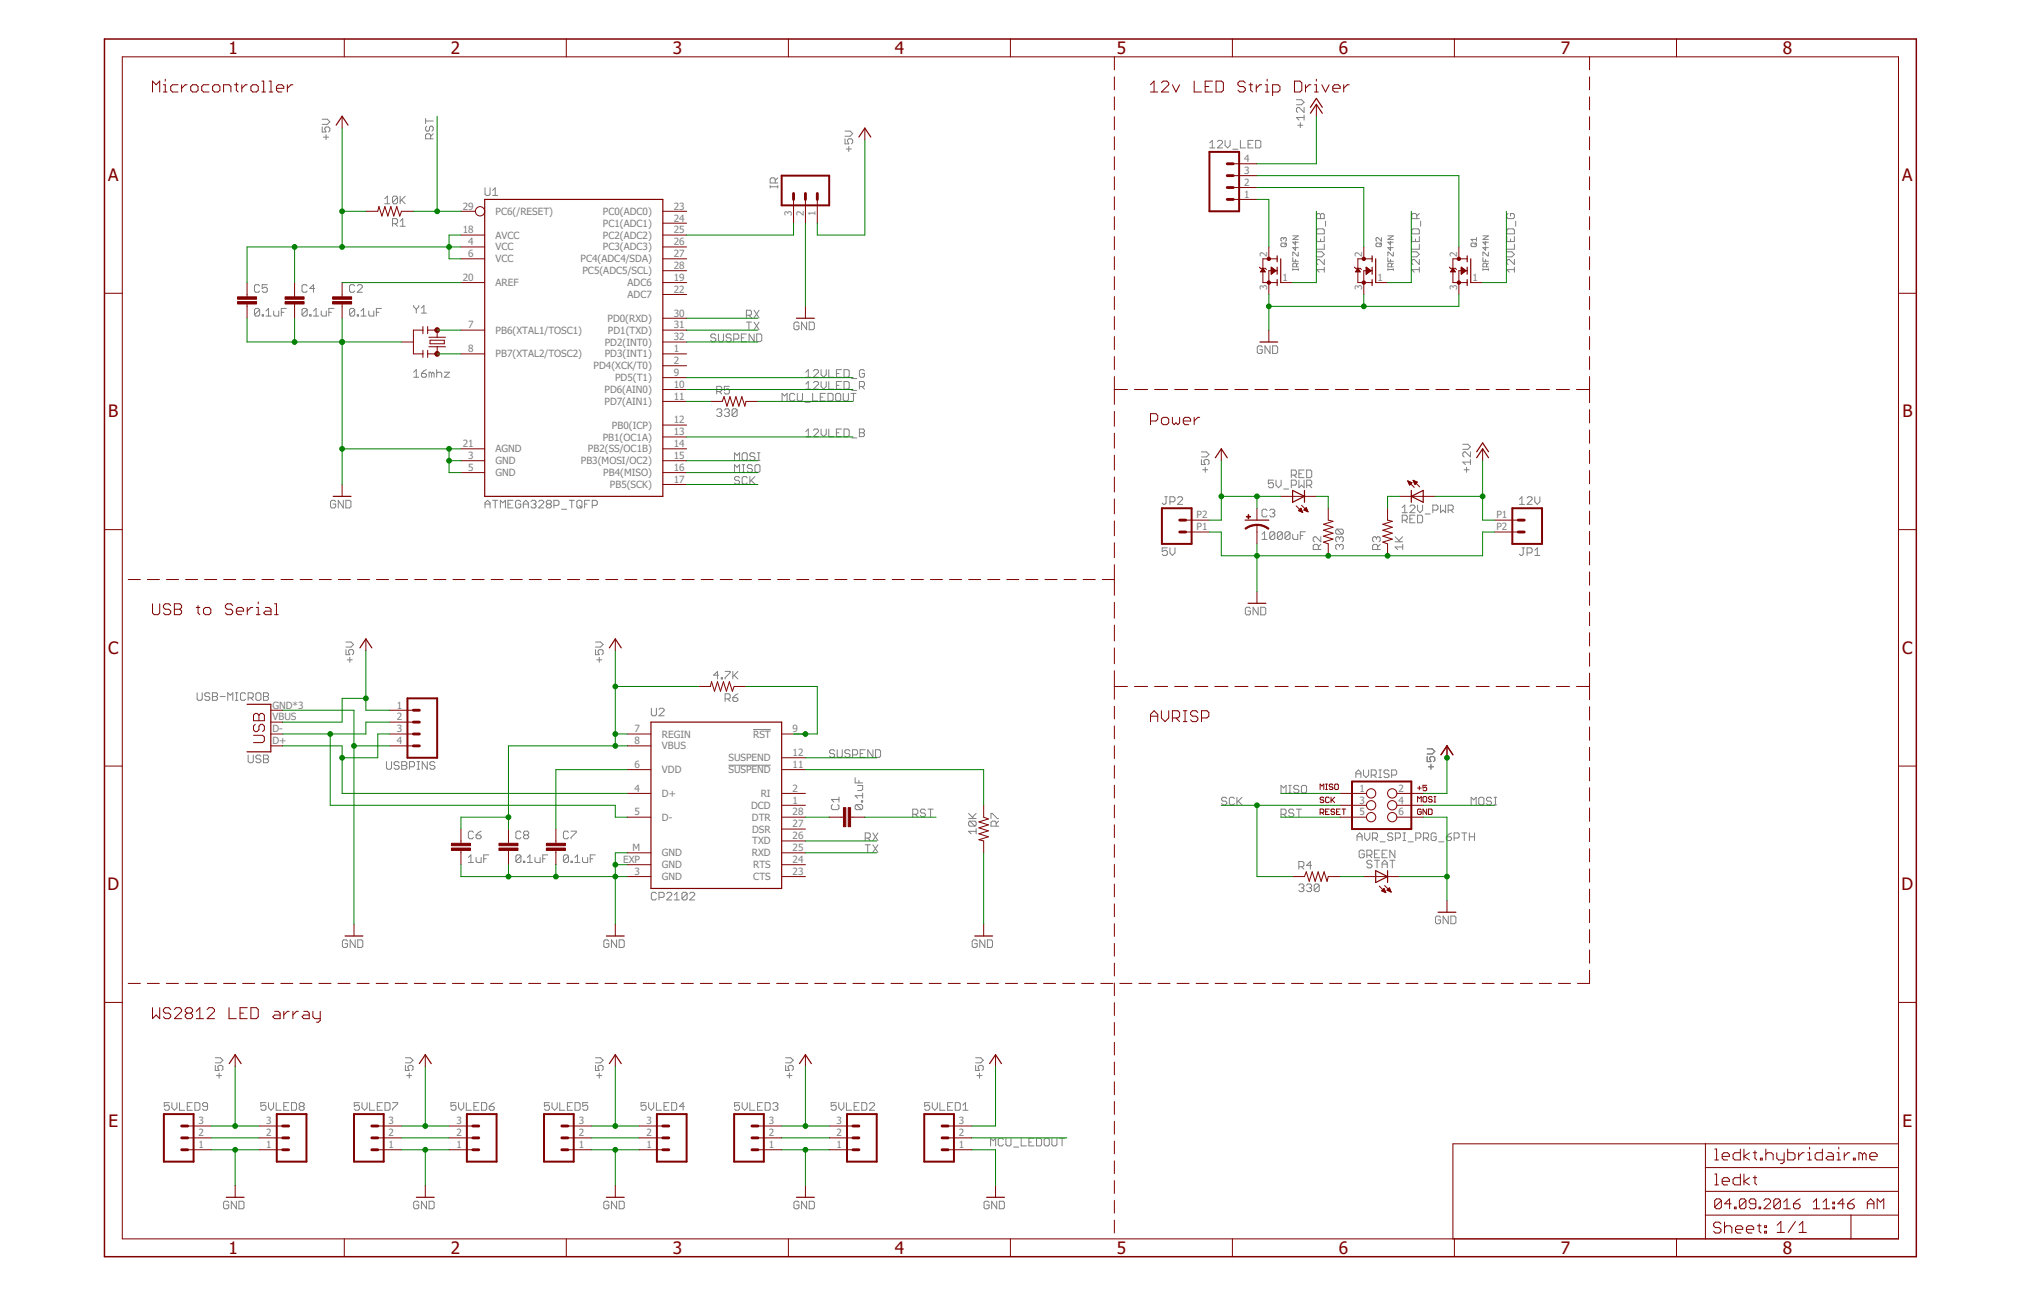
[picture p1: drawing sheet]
<svg xmlns="http://www.w3.org/2000/svg" width="432mm" height="279mm" viewBox="0 0 432 279" stroke-linecap="round" stroke-linejoin="round" font-family="sans-serif">
<defs><g id="words">
<g font-size="3.7" fill="#800000">
<text x="48.9" y="11.5">1</text>
<text x="96.3" y="11.5">2</text>
<text x="143.8" y="11.5">3</text>
<text x="191.3" y="11.5">4</text>
<text x="238.7" y="11.5">5</text>
<text x="286.2" y="11.5">6</text>
<text x="333.6" y="11.5">7</text>
<text x="381.1" y="11.5">8</text>
<text x="23.1" y="38.7">A</text>
<text x="406.6" y="38.7">A</text>
<text x="23.2" y="89.2">B</text>
<text x="406.7" y="89.2">B</text>
<text x="23.1" y="139.8">C</text>
<text x="406.6" y="139.8">C</text>
<text x="23" y="190.3">D</text>
<text x="406.5" y="190.3">D</text>
<text x="23.2" y="240.9">E</text>
<text x="406.7" y="240.9">E</text>
<text x="48.9" y="268">1</text>
<text x="96.3" y="268">2</text>
<text x="143.8" y="268">3</text>
<text x="191.3" y="268">4</text>
<text x="238.7" y="268">5</text>
<text x="286.2" y="268">6</text>
<text x="333.6" y="268">7</text>
<text x="381.1" y="268">8</text>
</g>
<g font-size="2.1" fill="#808080">
<text x="265.9" y="34.7">4</text>
<text x="265.9" y="39.7">2</text>
<text x="265.9" y="37.2">3</text>
<text x="98.9" y="44.8">29</text>
<text x="105.9" y="45.9">PC6(/RESET)</text>
<text x="128.9" y="45.9">PC0(ADC0)</text>
<text x="144" y="47.4">24</text>
<text x="144" y="44.8">23</text>
<text x="169.3" y="46.1" transform="rotate(-90 169.3 46.1)">3</text>
<text x="171.8" y="46.1" transform="rotate(-90 171.8 46.1)">2</text>
<text x="174.4" y="46.1" transform="rotate(-90 174.4 46.1)">1</text>
<text x="265.9" y="42.3">1</text>
<text x="98.9" y="49.9">18</text>
<text x="100.1" y="52.4">4</text>
<text x="105.9" y="53.5">VCC</text>
<text x="105.9" y="51">AVCC</text>
<text x="128.9" y="53.5">PC3(ADC3)</text>
<text x="128.9" y="51">PC2(ADC2)</text>
<text x="128.9" y="48.5">PC1(ADC1)</text>
<text x="144" y="52.4">26</text>
<text x="144" y="49.9">25</text>
<text x="100.1" y="55">6</text>
<text x="105.9" y="56.1">VCC</text>
<text x="124.1" y="56.1">PC4(ADC4/SDA)</text>
<text x="124.5" y="58.6">PC5(ADC5/SCL)</text>
<text x="144" y="57.5">28</text>
<text x="144" y="55">27</text>
<text x="270.9" y="55" transform="rotate(-90 270.9 55)">2</text>
<text x="291.2" y="55" transform="rotate(-90 291.2 55)">2</text>
<text x="311.5" y="55" transform="rotate(-90 311.5 55)">2</text>
<text x="98.9" y="60">20</text>
<text x="105.9" y="61.2">AREF</text>
<text x="134.2" y="63.7">ADC7</text>
<text x="134.2" y="61.2">ADC6</text>
<text x="144" y="62.6">22</text>
<text x="144" y="60">19</text>
<text x="270.9" y="61.9" transform="rotate(-90 270.9 61.9)">3</text>
<text x="274.1" y="60">1</text>
<text x="291.2" y="61.9" transform="rotate(-90 291.2 61.9)">3</text>
<text x="294.4" y="60">1</text>
<text x="311.5" y="61.9" transform="rotate(-90 311.5 61.9)">3</text>
<text x="314.8" y="60">1</text>
<text x="100.1" y="70.2">7</text>
<text x="105.9" y="71.3">PB6(XTAL1/TOSC1)</text>
<text x="129.9" y="68.8">PD0(RXD)</text>
<text x="129.9" y="71.3">PD1(TXD)</text>
<text x="144" y="70.2">31</text>
<text x="144" y="67.7">30</text>
<text x="100.1" y="75.3">8</text>
<text x="105.9" y="76.4">PB7(XTAL2/TOSC2)</text>
<text x="129.3" y="76.4">PD3(INT1)</text>
<text x="129.3" y="73.9">PD2(INT0)</text>
<text x="144" y="77.8">2</text>
<text x="144" y="75.3">1</text>
<text x="144" y="72.7">32</text>
<text x="126.9" y="78.9">PD4(XCK/T0)</text>
<text x="131.5" y="81.5">PD5(T1)</text>
<text x="144" y="82.9">10</text>
<text x="144" y="80.4">9</text>
<text x="129.2" y="86.6">PD7(AIN1)</text>
<text x="129.2" y="84">PD6(AIN0)</text>
<text x="144" y="85.4">11</text>
<text x="98.9" y="95.6">21</text>
<text x="128.8" y="94.2">PB1(OC1A)</text>
<text x="130.8" y="91.6">PB0(ICP)</text>
<text x="144" y="95.6">14</text>
<text x="144" y="93.1">13</text>
<text x="144" y="90.5">12</text>
<text x="100.1" y="98.1">3</text>
<text x="100.1" y="100.7">5</text>
<text x="105.9" y="99.3">GND</text>
<text x="105.9" y="101.8">GND</text>
<text x="105.9" y="96.7">AGND</text>
<text x="124.2" y="99.3">PB3(MOSI/OC2)</text>
<text x="125.7" y="96.7">PB2(SS/OC1B)</text>
<text x="128.9" y="101.8">PB4(MISO)</text>
<text x="144" y="100.7">16</text>
<text x="144" y="98.1">15</text>
<text x="130.4" y="104.3">PB5(SCK)</text>
<text x="144" y="103.2">17</text>
<text x="255.8" y="113.4">P1</text>
<text x="255.8" y="110.8">P2</text>
<text x="319.9" y="110.8">P1</text>
<text x="319.9" y="113.4">P2</text>
<text x="58.2" y="154">VBUS</text>
<text x="58.2" y="151.5">GND*3</text>
<text x="84.9" y="151.5">1</text>
<text x="84.9" y="154">2</text>
<text x="58.2" y="159.1">D+</text>
<text x="58.2" y="156.6">D-</text>
<text x="84.9" y="156.6">3</text>
<text x="84.9" y="159.1">4</text>
<text x="135.7" y="156.6">7</text>
<text x="135.7" y="159.1">8</text>
<text x="141.5" y="157.7">REGIN</text>
<text x="141.5" y="160.2">VBUS</text>
<text x="161" y="157.7">RST</text>
<text x="169.4" y="156.6">9</text>
<text x="169.4" y="161.6">12</text>
<text x="135.7" y="164.2">6</text>
<text x="141.5" y="165.3">VDD</text>
<text x="155.7" y="162.7">SUSPEND</text>
<text x="155.7" y="165.3">SUSPEND</text>
<text x="169.4" y="164.2">11</text>
<text x="135.7" y="169.2">4</text>
<text x="141.5" y="170.4">D+</text>
<text x="160.5" y="172.9">DCD</text>
<text x="162.6" y="170.4">RI</text>
<text x="169.4" y="169.2">2</text>
<text x="169.4" y="171.8">1</text>
<text x="290.6" y="169.2">1</text>
<text x="290.6" y="171.8">3</text>
<text x="299" y="169.2">2</text>
<text x="299" y="171.8">4</text>
<text x="135.7" y="174.3">5</text>
<text x="141.5" y="175.4">D-</text>
<text x="160.7" y="175.4">DTR</text>
<text x="160.8" y="178">DSR</text>
<text x="169.4" y="174.3">28</text>
<text x="169.4" y="176.9">27</text>
<text x="169.4" y="179.4">26</text>
<text x="290.6" y="174.3">5</text>
<text x="299" y="174.3">6</text>
<text x="133.2" y="184.5">EXP</text>
<text x="135.2" y="181.9">M</text>
<text x="141.5" y="185.6">GND</text>
<text x="141.5" y="183.1">GND</text>
<text x="160.7" y="183.1">RXD</text>
<text x="160.8" y="180.5">TXD</text>
<text x="161" y="185.6">RTS</text>
<text x="169.4" y="181.9">25</text>
<text x="169.4" y="184.5">24</text>
<text x="135.7" y="187">3</text>
<text x="141.5" y="188.1">GND</text>
<text x="161" y="188.1">CTS</text>
<text x="169.4" y="187">23</text>
<text x="42.4" y="245.4">1</text>
<text x="42.4" y="242.9">2</text>
<text x="42.4" y="240.4">3</text>
<text x="56.9" y="245.4">1</text>
<text x="56.9" y="242.9">2</text>
<text x="56.9" y="240.4">3</text>
<text x="83.1" y="245.4">1</text>
<text x="83.1" y="242.9">2</text>
<text x="83.1" y="240.4">3</text>
<text x="97.6" y="245.4">1</text>
<text x="97.6" y="242.9">2</text>
<text x="97.6" y="240.4">3</text>
<text x="123.7" y="245.4">1</text>
<text x="123.7" y="242.9">2</text>
<text x="123.7" y="240.4">3</text>
<text x="138.2" y="245.4">1</text>
<text x="138.2" y="242.9">2</text>
<text x="138.2" y="240.4">3</text>
<text x="164.4" y="245.4">1</text>
<text x="164.4" y="242.9">2</text>
<text x="164.4" y="240.4">3</text>
<text x="178.8" y="245.4">1</text>
<text x="178.8" y="242.9">2</text>
<text x="178.8" y="240.4">3</text>
<text x="205" y="245.4">1</text>
<text x="205" y="242.9">2</text>
<text x="205" y="240.4">3</text>
</g>
</g></defs>
<g fill="none" stroke="#808080" stroke-width=".21">
<path d="M68.9 27.1v1.1h.8l-.3-.5v-.3l.3-.3h.5l.3 .3v.5l-.3 .3M68.9 25.5h1.1l.5 .5-.5 .6h-1.1M69.2 29.3h1M69.7 28.8v1M91 25.3v1.1M91 25.9h1.6M91.2 27l-.2 .2v.6l.2 .2h.3l.3-.2v-.6l.3-.2h.2l.3 .2v.6l-.3 .2M92.1 29.7v-.8l-.3-.3h-.6l-.2 .3v.8h1.6M92.6 28.6l-.5 .5M164.6 39.7v.5M164.6 39.9h1.7M165.7 39.1v-.8l-.3-.3h-.5l-.3 .3v.8h1.7"/>
<path d="M166.3 39.7v.5M166.3 38l-.6 .6M180.6 29.7v1.1h.8l-.2-.6v-.2l.2-.3h.6l.3 .3v.5l-.3 .3M180.6 28h1.1l.6 .6-.6 .5h-1.1M180.9 31.9h1.1M181.4 31.3v1.1M258.6 30.5l.5-.5v1.6M258.6 31.6h1.1M260.2 30.3l.3-.3h.5l.3 .3v.2l-1.1 1.1h1.1M261.9 30v1.1l.5 .5 .6-.5v-1.1M263.5 31.9h1.1M265.2 30v1.6h1"/>
<path d="M266.8 30.8h.5M267.9 30h-1.1v1.6h1.1M268.4 30h.8l.3 .3v1.1l-.3 .2h-.8zM277.1 21.3h1.1l.6 .6-.6 .5h-1.1M277.4 26.8h1.1M278 26.2v1.1M278.8 23v1l-1.1-1h-.3l-.3 .2v.6l.3 .2M278.8 24.6v1.1M278.8 25.1h-1.7l.6 .6M82.3 42.5l.5-.6v1.7M82.3 43.6h1M83.9 47.8h.8l.3-.2v-.6l-.3-.3h-.8v1.7"/>
<path d="M84.4 47.8l.6 .6M85 42.2v1.1l-.3 .3h-.5l-.3-.3M85 42.2l-.3-.3h-.5l-.3 .3v1.1M85 42.2l-1.1 1.1M85.5 41.9v1.7M85.5 47.3l.6-.6v1.7M85.5 48.4h1.1M85.8 42.8l.8 .8M86.6 41.9l-1.1 1.1M103.7 40.2v1.3l.2 .3h.6l.3-.3v-1.3M105.3 40.7l.6-.5v1.6M105.3 41.8h1.1"/>
<path d="M273.8 52.2l.2-.2h.8l.2 .2v.3l-.2 .2h-.8l-.2-.2zM274.4 51l-.2-.2-.4 .2v.4l.2 .2M274.4 51l.2-.2 .4 .2v.4l-.2 .2M274.4 51v.2M275 52l-.4 .3M276.4 57.6h1.1M276.4 55.1v.8h1.1M276.4 50.4h1.1l-1.1 .8h1.1M276.4 57.4v.4M276.9 52.7v.8l-.5-.6h1.1M276.9 51.6v.8l-.5-.6h1.1M276.9 55.5v.4"/>
<path d="M277.1 57v-.5l-.2-.2h-.4l-.1 .2v.5h1.1M277.5 53.9v.8h-.2l-.8-.8h-.1v.8M277.5 57.4v.4M277.5 56.3l-.4 .3M281.5 45.9l.2-.3h.3l.3 .3 .2-.3h.3l.3 .3v.8h-1.6zM281.5 53.8h1l.6 .6-.6 .5h-1M281.5 50.5v1.1h1.6v-1.1M281.5 49.2l.2-.3h1.1l.3 .3v.8h-1.6zM282.3 45.9v.8M282.3 51.1v.5M283.1 57.6h-1.6l.5 .6M283.1 55.5v1.1l-1.1-1.1h-.3l-.2 .2v.6l.2 .3"/>
<path d="M283.1 52.2v1.1h-1.6M283.1 57.1v1.1M283.4 47.3v1.1M294.1 52.2l.2-.2h.8l.2 .2v.3l-.2 .2h-.8l-.2-.2zM295.3 50.8v.8l-.8-.8-.4 .2v.4l.2 .2M295.3 52l-.4 .3M296.7 57.6h1.1M296.7 55.1v.8h1.1M296.7 57.4v.4M296.7 50.4h1.1l-1.1 .8h1.1M297.2 51.6v.8l-.5-.6h1.1M297.2 52.7v.8l-.5-.6h1.1"/>
<path d="M297.2 55.5v.4M297.5 57v-.5l-.3-.2h-.3l-.2 .2v.5h1.1M297.8 53.9v.8h-.2l-.7-.8h-.2v.8M297.8 57.4v.4M297.8 56.3l-.3 .3M301.8 49.2l.2-.3h1.1l.3 .3v.8h-1.6zM301.8 50.5v1.1h1.6v-1.1M301.8 53.8h1.1l.5 .6-.5 .5h-1.1M302.6 51.1v.5M302.9 46.7v-.8l-.3-.3h-.6l-.2 .3v.8h1.6M303.4 57.6h-1.6l.5 .6M303.4 52.2v1.1h-1.6"/>
<path d="M303.4 55.5v1.1l-1.1-1.1h-.3l-.2 .2v.6l.2 .3M303.4 57.1v1.1M303.4 45.6l-.5 .6M303.7 47.3v1.1M314.5 52.2l.1-.2h.8l.2 .2v.3l-.2 .2h-.8l-.1-.2zM315.6 51.2h-1.1l.3 .4M315.6 50.8v.8M315.6 52l-.4 .3M317 57.6h1.2M317 55.1v.8h1.2M317 50.4h1.2l-1.2 .8h1.2M317 57.4v.4"/>
<path d="M317.6 52.7v.8l-.6-.6h1.2M317.6 51.6v.8l-.6-.6h1.2M317.6 55.5v.4M317.8 57v-.5l-.2-.2h-.4l-.2 .2v.5h1.2M318.2 53.9v.8h-.2l-.8-.8h-.2v.8M318.2 57.4v.4M318.2 56.3l-.4 .3M322.1 53.8h1.1l.5 .6-.5 .5h-1.1M322.1 50.5v1.1h1.6v-1.1M322.1 49.2l.3-.3h1l.3 .3v.8h-1.6zM322.4 45.6l-.3 .3v.6l.3 .2h1l.3-.2v-.6l-.3-.3h-.5v.6M322.9 51.1v.5"/>
<path d="M323.7 57.6h-1.6l.5 .6M323.7 55.5v1.1l-1.1-1.1h-.2l-.3 .2v.6l.3 .3M323.7 52.2v1.1h-1.6M323.7 57.1v1.1M324 47.3v1.1M55.5 66.2l-.3-.3h-.5l-.3 .3v1.1M55.5 66.2v1.1l-.3 .3h-.5l-.3-.3M55.5 61.1l-.3-.2h-.5l-.3 .2v1.1l.3 .3h.5l.3-.3M55.5 66.2l-1.1 1.1M56 67.3h.3v.3h-.3zM56.9 66.5l.5-.6v1.7M56.9 67.6h1.1"/>
<path d="M57.1 60.9h-1.1v.8l.9-.3 .2 .3v.5l-.2 .3h-.6l-.3-.3M58.5 66.5v.8l.3 .3h.8v-1.1M60.1 66.8h.6M61.2 65.9h-1.1v1.7M65.7 66.2l-.3-.3h-.6l-.2 .3v1.1M65.7 66.2v1.1l-.3 .3h-.6l-.2-.3M65.7 61.1l-.3-.2h-.6l-.2 .2v1.1l.2 .3h.6l.3-.3M65.7 66.2l-1.1 1.1M66.2 67.3h.3v.3h-.3zM67 67.6h1.1M67 66.5l.6-.6v1.7M67.3 61.7h-1.1l.8-.8v1.6"/>
<path d="M68.7 66.5v.8l.2 .3h.8v-1.1M70.3 66.8h.5M71.4 65.9h-1.1v1.7M75.8 61.1l-.3-.2h-.5l-.3 .2v1.1l.3 .3h.5l.3-.3M75.8 66.2l-.3-.3h-.5l-.3 .3v1.1M75.8 66.2v1.1l-.3 .3h-.5l-.3-.3M75.8 66.2l-1.1 1.1M76.4 67.3h.2v.3h-.2zM76.4 61.1l.2-.2h.6l.2 .2v.3l-1 1.1h1M77.2 67.6h1.1M77.2 66.5l.5-.6v1.7M78.8 66.5v.8l.3 .3h.8v-1.1"/>
<path d="M80.5 66.8h.5M81.5 65.9h-1v1.7M88.4 65.3v.3l.6 .5M88.4 79.6l.6-.6v1.6M89 66.1v.8M89.5 65.3v.3l-.5 .5M90.1 79.8h.8l.3 .3v.3l-.3 .2h-.6l-.2-.2zM90.1 65.8l.5-.5v1.6M90.1 66.9h1.1M91.2 79l-.6 .3-.5 .5M92.3 79.8l-.3-.2h-.3v1M92.3 79.8l.2-.2 .3 .2v.8"/>
<path d="M92.3 79.8v.8M93.3 79.8l.3-.2h.6l.2 .2v.8M93.3 79v1.6M95 79.6h1.1l-1.1 1h1.1M153 71.7l-.3-.3h-.5l-.3 .3v.2l.3 .3h.5l.3 .3v.2l-.3 .3h-.5l-.3-.3M153.6 71.4v1.3l.2 .3h.6l.2-.3v-1.3M156.3 71.7l-.3-.3h-.5l-.3 .3v.2l.3 .3h.5l.3 .3v.2l-.3 .3h-.5l-.3-.3M156.8 72.5h.8l.3-.3v-.5l-.3-.3h-.8v1.6M158.5 72.2h.5M159.6 68.9h1M159.6 67.4h.8l.2-.3v-.5l-.2-.3h-.8v1.6M159.6 71.4h-1.1v1.6h1.1"/>
<path d="M160.1 68.9v1.6M160.1 67.4l.5 .5M161.2 68.9l1.1 1.6M161.2 66.3l1.1 1.6M161.2 71.4v1.6l-1.1-1.6v1.6M161.8 71.4h.8l.2 .3v1l-.2 .3h-.8zM162.3 68.9l-1.1 1.6M162.3 66.3l-1.1 1.6M170.8 69.1l-.3-.2h-.5l-.3 .2v1.1l.3 .3h.5l.3-.3v-.5h-.6M172.3 79.6l.5-.6v1.6M172.4 68.9v1.6l-1.1-1.6v1.6M173 68.9h.8l.3 .2v1.1l-.3 .3h-.8z"/>
<path d="M173.9 79.3l.3-.3h.5l.3 .3v.3l-1.1 1h1.1M175.5 79v1.1l.6 .5 .5-.5v-1.1M177.2 79v1.6h1M178.8 79.8h.5M179.9 79h-1.1v1.6h1.1M180.4 79h.9l.2 .3v1.1l-.2 .2h-.9zM184.8 79.3l-.3-.3h-.5l-.3 .3v1.1l.3 .2h.5l.3-.2v-.6h-.5M269.8 74.2l-.2-.3h-.6l-.2 .3v1.1l.2 .3h.6l.2-.3v-.5h-.5M271.5 73.9v1.7l-1.1-1.7v1.7M272 73.9h.8l.3 .3v1.1l-.3 .3h-.8zM88.4 80.6h1.1M153.2 87.7l.3-.3h.5l.3 .3v.2l-.3 .3"/>
<path d="M153.2 83.7h.8l.3-.3v-.5l-.3-.3h-.8v1.6M153.7 88.2h.3M153.7 83.7l.6 .5M154 88.2l.3 .3v.3l-.3 .2h-.5l-.3-.2M154.8 87.7l.3-.3h.6l.2 .3v.2l-.2 .3M155.4 88.2h.3M155.7 88.2l.2 .3v.3l-.2 .2h-.6l-.3-.2M155.9 82.6h-1.1v.8l.6-.3h.3l.2 .3v.5l-.2 .3h-.6l-.3-.3M157 98.4v-1.6l.5 .5 .6-.5v1.6M157.6 87.7l-.3-.3h-.6l-.2 .3v1.1M157.6 87.7v1.1l-.3 .2h-.6l-.2-.2M157.6 87.7l-1.1 1.1"/>
<path d="M158.6 99.3h.6M158.9 96.8h.6l.2 .3v1l-.2 .3h-.6l-.3-.3v-1zM158.9 99.3v1.7M160.8 99.6l-.3-.3h-.5l-.3 .3v.3l.3 .2h.5l.3 .3v.3l-.3 .3h-.5l-.3-.3M161.4 97.1l-.3-.3h-.6l-.2 .3v.2l.2 .3h.6l.3 .3v.2l-.3 .3h-.6l-.2-.3M161.4 99.6l.2-.3h.6l.3 .3v1.1l-.3 .3h-.6l-.2-.3zM161.9 96.8h.6M161.9 98.4h.6M162.2 96.8v1.6M167.2 85.7v-1.6l.5 .5 .6-.5v1.6M169.9 84.4l-.3-.3h-.5l-.3 .3v1l.3 .3h.5l.3-.3M170.4 84.1v1.3l.3 .3h.6l.2-.3v-1.3"/>
<path d="M172.1 86h1.1M172.3 80.6h1M172.3 82.1l.5-.5v1.6M172.3 92.3l.5-.6v1.6M172.3 83.2h1M172.3 93.3h1M173.7 84.1v1.6h1.1M173.9 81.8l.3-.2h.5l.3 .2v.3l-1.1 1.1h1.1M173.9 92l.3-.3h.5l.3 .3v.3l-1.1 1h1.1M175.3 84.9h.6M175.5 81.6v1l.6 .6 .5-.6v-1M175.5 91.7v1.1l.6 .5 .5-.5v-1.1"/>
<path d="M176.4 84.1h-1.1v1.6h1.1M177 84.1h.8l.3 .3v1l-.3 .3h-.8zM177.2 81.6v1.6h1M177.2 91.7v1.6h1M178.6 84.4l.3-.3h.6l.2 .3v1l-.2 .3h-.6l-.3-.3zM178.8 82.4h.5M178.8 92.5h.5M179.9 81.6h-1.1v1.6h1.1M179.9 91.7h-1.1v1.6h1.1M180.3 84.1v1.3l.2 .3h.6l.3-.3v-1.3M180.4 81.6h.9l.2 .2v1.1l-.2 .3h-.9zM180.4 91.7h.9l.2 .3v1.1l-.2 .2h-.9z"/>
<path d="M181.9 84.1h1.1M182.1 83.5h1.1M182.1 80.9h1.1M182.1 93.6h1.1M182.4 84.1v1.6M183.7 82.6h.8l.3-.2v-.6l-.3-.2h-.8v1.6M183.7 91.7h.8l.3 .3v.3l-.3 .2 .3 .3v.3l-.3 .2h-.8zM183.7 92.5h.8M184.3 82.6l.5 .6M256.8 98.2v1.1h.8l-.2-.8 .2-.3h.6l.2 .3v.6l-.2 .2M256.8 96.6h1.1l.5 .6-.5 .5h-1.1M257.6 99.9v1.1"/>
<path d="M312.7 95h1.1l.5 .5-.5 .6h-1.1M313.5 99.9v1.1M314.3 96.6v1.1l-1.1-1.1h-.2l-.3 .3v.5l.3 .3M314.3 98.8h-1.6l.5 .5M314.3 98.2v1.1M71.8 107.2l-.3-.2h-.6l-.2 .2v1.1l.2 .3h.6l.3-.3v-.5h-.6M73.4 107v1.6l-1.1-1.6v1.6M73.9 107h.8l.3 .2v1.1l-.3 .3h-.8zM103.7 108.6v-1.1l.5-.5 .6 .5v1.1M103.7 107.8h1.1M105.3 107h1.1M105.9 107v1.6"/>
<path d="M107 108.6v-1.6l.5 .5 .5-.5v1.6M108.6 107.8h.5M109.7 107h-1.1v1.6h1.1M111.3 107.2l-.3-.2h-.5l-.3 .2v1.1l.3 .3h.5l.3-.3v-.5h-.5M111.9 107.8h1M111.9 108.6v-1.1l.5-.5 .5 .5v1.1M113.5 107.2l.3-.2h.5l.3 .2v.3l-.3 .3M114 107.8h.3M114.3 107.8l.3 .2v.3l-.3 .3h-.5l-.3-.3M115.1 107.2l.3-.2h.6l.2 .2v.3l-1.1 1.1h1.1M117.1 107.8h.5M117.1 107.8l-.3-.3v-.3l.3-.2h.5l.3 .2v.3l-.3 .3"/>
<path d="M117.1 107.8l-.3 .2v.3l.3 .3h.5l.3-.3v-.3l-.3-.2M118.4 108h.8l.3-.2v-.6l-.3-.2h-.8v1.6M120.1 108.9h1M121.7 107h1.1M122.2 107v1.6M123.6 107h.5l.3 .2v1.1l-.3 .3h-.5l-.3-.3v-1.1zM123.9 108l.5 .6M125 107.8h.5M126 107h-1v1.6M126.6 108h.8l.3-.2v-.6l-.3-.2h-.8v1.6M157 101v-1.7l.5 .6 .6-.6v1.7M158.1 102.2l-.3-.3h-.5l-.3 .3v.2l.3 .3h.5l.3 .3v.2l-.3 .3h-.5l-.3-.3"/>
<path d="M158.6 101h.6M159.7 102.2l-.2-.3h-.6l-.3 .3v1l.3 .3h.6l.2-.3M160.3 101.9v1.6M160.5 102.7l.9 .8M161.4 101.9l-1.1 1.1M249 106.2h.5M249.3 106.2v1.3l-.3 .3h-.3l-.3-.3M249.5 117.1h-1.1v.8l.6-.3h.3l.2 .3v.6l-.2 .2h-.6l-.3-.2M250.1 107.3h.8l.3-.3v-.5l-.3-.3h-.8v1.6M250.1 117.1v1.1l.5 .5 .6-.5v-1.1M251.7 106.5l.3-.3h.5l.3 .3v.2l-1.1 1.1h1.1M257.1 100.4h1.1"/>
<path d="M269.8 114.2l.5-.5v1.6M269.8 115.3h1M270.8 109.1l-.2-.2h-.6l-.2 .2v1.1l.2 .3h.6l.2-.3M271.4 109.1l.3-.2h.5l.3 .2v.3l-.3 .3M271.9 109.7h.3M272.2 102.6h-1.1v.8l.6-.2h.2l.3 .2v.6l-.3 .3h-.5l-.3-.3M272.2 109.7l.3 .2v.3l-.3 .3h-.5l-.3-.3M272.5 114v1l-.3 .3h-.5l-.3-.3M272.5 114l-.3-.3h-.5l-.3 .3v1M272.5 114l-1.1 1M272.8 102.6v1.1l.5 .6 .6-.6v-1.1M274.1 114v1l-.2 .3h-.6l-.3-.3"/>
<path d="M274.1 114l-.2-.3h-.6l-.3 .3v1M274.1 114l-1.1 1M274.4 104.5h1.1M275.8 114v1l-.3 .3h-.5l-.3-.3M275.8 114l-.3-.3h-.5l-.3 .3v1M275.8 114l-1.1 1M276 101.6h.9l.2-.3v-.5l-.2-.3h-.9v1.6M276 103.7h.9l.2-.3v-.5l-.2-.3h-.9v1.7M276.3 114.2v.8l.3 .3h.8v-1.1M276.6 101.6l.5 .5M277.7 102.6v1.7l.5-.6 .6 .6v-1.7M277.7 101.3h.5"/>
<path d="M278 114.5h.5M278.8 100.5h-1.1v1.6h1.1M279 113.7h-1v1.6M279.3 100.5h.8l.3 .3v1l-.3 .3h-.8zM279.3 103.7h.8l.3-.3v-.5l-.3-.3h-.8v1.7M279.8 103.7l.6 .6M281.8 117.5v-.9l-.3-.2h-.5l-.3 .2v.9h1.6M282.3 114.7v1.1l-1-1.1h-.3l-.3 .3v.6l.3 .2M282.3 116.4l-.5 .5M285.8 113.1l-.3 .3v.5l.3 .3h1.1M285.8 113.1h1.1l.2 .3v.5l-.2 .3M285.8 113.1l1.1 1.1"/>
<path d="M286.3 116.6l-.2-.2h-.3l-.3 .2v.6l.3 .3M286.3 115l-.2-.3h-.3l-.3 .3v.6l.3 .2M286.3 116.6l.3-.2h.3l.2 .2v.6l-.2 .3M286.3 115v.3M286.3 116.6v.3M286.3 115l.3-.3h.3l.2 .3v.6l-.2 .2M294.2 115l-.2-.3h-.3l-.3 .3v.6l.3 .2M294.2 115l.3-.3h.3l.2 .3v.6l-.2 .2M294.2 115v.3M294.5 117.5v-.9l-.3-.2h-.5l-.3 .2v.9h1.6M295 116.4l-.5 .5M298.2 115.8h1.6"/>
<path d="M298.2 114.7l1.1 1.1M299.7 111.2h.8l.3-.3v-.5l-.3-.3h-.8v1.7M299.7 108.5l.6-.5v1.6M299.7 109.6h1.1M299.8 116.9h-1.6l.6 .6M299.8 116.4v1.1M299.8 114.7l-.8 .9M300.3 111.2l.5 .6M301.4 108.2l.2-.2h.6l.3 .2v.3l-1.1 1.1h1.1M301.4 110.9h.5M302.5 110.1h-1.1v1.7h1.1M303 110.1h.8l.3 .3v1.1l-.3 .3h-.8z"/>
<path d="M303 108v1.1l.6 .5 .5-.5v-1.1M304.7 109.9h1M306.3 109.1h.8l.3-.3v-.6l-.3-.2h-.8v1.6M307.9 108v1.6l.6-.5 .5 .5v-1.6M309.6 109.1h.8l.2-.3v-.6l-.2-.2h-.8v1.6M310.1 109.1l.5 .5M313 100.4h1M324.8 106.7l.5-.5v1.6M324.8 107.8h1.1M325.3 117.1h.6M325.6 117.1v1.4l-.3 .2h-.2l-.3-.2M326.4 106.5l.3-.3h.6l.2 .3v.2l-1.1 1.1h1.1"/>
<path d="M326.4 118.2h.9l.2-.3v-.5l-.2-.3h-.9v1.6M328.1 106.2v1.1l.5 .5 .6-.5v-1.1M328.1 118.7h1.1M328.1 117.6l.5-.5v1.6M74 138.9v1.1h.8l-.3-.6v-.3l.3-.2h.5l.3 .2v.6l-.3 .3M74 137.2h1l.6 .6-.6 .5h-1M127.3 138.9v1.1h.8l-.3-.6v-.3l.3-.2h.6l.2 .2v.6l-.2 .3M127.3 137.2h1.1l.5 .6-.5 .5h-1.1M267.3 130.1l-.3-.3h-.5l-.3 .3v1.1l.3 .2h.5l.3-.2v-.6h-.5M268.9 129.8v1.6l-1-1.6v1.6M269.5 129.8h.8l.3 .3v1.1l-.3 .2h-.8zM42.1 148.1v1.4l.3 .2h.5l.3-.2v-1.4"/>
<path d="M44.9 148.4l-.3-.3h-.6l-.2 .3v.2l.2 .3h.6l.3 .3v.3l-.3 .2h-.6l-.2-.2M45.4 148.1h.8l.3 .3v.2l-.3 .3 .3 .3v.3l-.3 .2h-.8zM45.4 148.9h.8M47.1 148.9h1M48.7 149.7v-1.6l.5 .5 .6-.5v1.6M50.3 149.7h.6M50.3 148.1h.6M50.6 148.1v1.6M52.5 148.4l-.3-.3h-.5l-.3 .3v1.1l.3 .2h.5l.3-.2M53 149.2h.9l.2-.3v-.5l-.2-.3h-.9v1.6M53.6 149.2l.5 .5M54.7 148.4l.3-.3h.5l.3 .3v1.1l-.3 .2h-.5l-.3-.2z"/>
<path d="M56.3 148.1h.8l.3 .3v.2l-.3 .3 .3 .3v.3l-.3 .2h-.8zM56.3 148.9h.8M74.2 141.1h1.1M74.8 140.5v1.1M127.6 141.1h1.1M128.1 140.5v1.1M139.2 151.4v1.4l.3 .2h.5l.3-.2v-1.4M140.9 151.7l.2-.3h.6l.3 .3v.2l-1.1 1.1h1.1M153.6 144.3h-1.1l.9-.8v1.6M154.2 144.9h.3v.2h-.3zM155 143.5h1.1v.3l-1.1 1.1v.2M155 149.4h.8l.3-.3v-.5l-.3-.3h-.8v1.6"/>
<path d="M155.6 149.4l.5 .5M156.7 143.5v1.6M156.7 149.1h.8l.2 .3v.3l-.2 .2h-.6l-.2-.2zM156.9 144.3l.8 .8M157.7 143.5l-1 1.1M157.7 148.3l-.5 .3-.5 .5M161 156h3.8M53 161.4v1.4l.3 .2h.6l.2-.2v-1.4M55.8 161.7l-.3-.3h-.5l-.3 .3v.3l.3 .2h.5l.3 .3v.3l-.3 .2h-.5l-.3-.2M56.3 161.4h.8l.3 .3v.3l-.3 .2 .3 .3v.3l-.3 .2h-.8zM56.3 162.2h.8M82.6 162.8v1.4l.3 .2h.5l.3-.2v-1.4"/>
<path d="M85.3 163.1l-.3-.3h-.5l-.3 .3v.3l.3 .2h.5l.3 .3v.3l-.3 .2h-.5l-.3-.2M85.9 162.8h.8l.3 .3v.3l-.3 .2 .3 .3v.3l-.3 .2h-.8zM85.9 163.6h.8M87.5 163.9h.8l.3-.3v-.5l-.3-.3h-.8v1.6M89.2 162.8h.5M89.2 164.4h.5M89.4 162.8v1.6M91.3 162.8v1.6l-1-1.6v1.6M93 163.1l-.3-.3h-.5l-.3 .3v.3l.3 .2h.5l.3 .3v.3l-.3 .2h-.5l-.3-.2M101.2 177.9l-.3-.2h-.5l-.3 .2v1.1l.3 .3h.5l.3-.3M101.8 178.5h.8l.2 .3v.2l-.2 .3h-.6l-.2-.3zM102.8 177.7l-.5 .2-.5 .6"/>
<path d="M111.4 177.9l-.3-.2h-.5l-.3 .2v1.1l.3 .3h.5l.3-.3M112.2 178.5l-.3-.3v-.3l.3-.2h.5l.3 .2v.3l-.3 .3M112.2 178.5l-.3 .3v.2l.3 .3h.5l.3-.3v-.2l-.3-.3M112.2 178.5h.5M121.5 177.9l-.3-.2h-.5l-.3 .2v1.1l.3 .3h.5l.3-.3M122.1 177.7h1.1v.2l-1.1 1.1v.3M155.7 163.6h9.1M178 172l-.3 .3v.5l.3 .3h1.1l.2-.3v-.5l-.2-.3M178.4 160.5l-.3-.2h-.5l-.3 .2v.3l.3 .3h.5l.3 .3v.2l-.3 .3h-.5l-.3-.3M179 160.3v1.3l.2 .3h.6l.2-.3v-1.3M179.3 170.4v1M179.3 170.9h-1.6l.5 .5"/>
<path d="M181.7 160.5l-.3-.2h-.5l-.3 .2v.3l.3 .3h.5l.3 .3v.2l-.3 .3h-.5l-.3-.3M182.2 161.4h.8l.3-.3v-.6l-.3-.2h-.8v1.6M182.8 166.3v1.1h1.6M183 172l-.2 .3v.5l.2 .3h1.1M183 172h1.1l.3 .3v.5l-.3 .3M183 172l1.1 1.1M183.3 167.9h1.1v.8l-.3 .3h-.8M183.6 166.8v.6M183.9 161.1h.5M184.1 171.2h.3v.2h-.3zM184.4 169.5v1.1M184.4 170.1h-1.6l.5 .5"/>
<path d="M185 179.2h.8l.2-.3v-.6l-.2-.2h-.8v1.6M185 160.3h-1.1v1.6h1.1M185.5 179.2l.5 .5M186.6 178.1l1.1 1.6M186.6 160.3v1.6l-1.1-1.6v1.6M187.2 160.3h.8l.2 .2v1.1l-.2 .3h-.8zM187.7 178.1l-1.1 1.6M195.1 174.1h.8l.3-.3v-.6l-.3-.2h-.8v1.6M195.6 174.1l.6 .5M197.8 173.2l-.3-.2h-.5l-.3 .2v.3l.3 .3h.5l.3 .3v.2l-.3 .3h-.5l-.3-.3M198.4 173h1.1M198.9 173v1.6"/>
<path d="M207.1 175h1.6M207.1 173.9l1 1.1M207.3 175.5l-.2 .3v.5l.2 .3h1.1M207.3 175.5h1.1l.3 .3v.5l-.3 .3M207.3 175.5l1.1 1.1M208.7 177.7h-1.6l.5 .5M208.7 177.2v1M208.7 173.9l-.8 .8M211.8 175v-1.1h.3l1.1 1.1h.3M212.9 176.6v-.8l-.2-.3h-.6l-.3 .3v.8h1.7M213.5 175.5l-.6 .6M262.2 170.7l-.2-.3h-.6l-.3 .3v.3l.3 .3h.6l.2 .2v.3l-.2 .3h-.6l-.3-.3"/>
<path d="M263.9 170.7l-.3-.3h-.6l-.2 .3v1.1l.2 .3h.6l.3-.3M264.4 170.4v1.7M264.7 171.3l.8 .8M265.5 170.4l-1.1 1.1M273.8 169.5v-1.6l.6 .5 .5-.5v1.6M273.8 174.1h.9l.2-.3v-.6l-.2-.2h-.9v1.6M274.4 174.1l.5 .5M275.5 167.9h.5M275.5 169.5h.5M275.7 167.9v1.6M276.6 173.2l-.3-.2h-.6l-.2 .2v.3l.2 .3h.6l.3 .3v.2l-.3 .3h-.6l-.2-.3M277.1 173h1.1"/>
<path d="M277.6 168.2l-.2-.3h-.6l-.2 .3v.2l.2 .3h.6l.2 .3v.2l-.2 .3h-.6l-.2-.3M277.6 173v1.6M278.5 167.9h.5l.3 .3v1l-.3 .3h-.5l-.3-.3v-1zM289.8 166.2v-1.1l.6-.5 .5 .5v1.1M289.8 165.4h1.1M290.1 179.7v-1.1l.5-.5 .6 .5v1.1M290.1 178.9h1.1M291.5 164.6v1.1l.5 .5 .6-.5v-1.1M291.7 178.1v1.1l.6 .5 .5-.5v-1.1M293.1 165.7h.8l.3-.3v-.5l-.3-.3h-.8v1.6M293.4 179.2h.8l.2-.3v-.6l-.2-.2h-.8v1.6M293.6 165.7l.6 .5"/>
<path d="M293.9 179.2l.5 .5M294.7 164.6h.6M294.7 166.2h.6M295 180h1.1M295 164.6v1.6M296.9 164.9l-.2-.3h-.6l-.3 .3v.2l.3 .3h.6l.2 .3v.2l-.2 .3h-.6l-.3-.3M297.5 165.7h.8l.3-.3v-.5l-.3-.3h-.8v1.6M297.7 178.3l-.2-.2h-.6l-.3 .2v.3l.3 .3h.6l.2 .3v.2l-.2 .3h-.6l-.3-.3M298.3 179.2h.8l.3-.3v-.6l-.3-.2h-.8v1.6M299.9 178.1h.6M299.9 179.7h.6M300.2 178.1v1.6"/>
<path d="M301 180h1.1M302.6 179.2h.8l.3-.3v-.6l-.3-.2h-.8v1.6M304.3 179.2h.8l.3-.3v-.6l-.3-.2h-.8v1.6M304.8 179.2l.6 .5M305.1 161.7v1.1h.8l-.3-.5v-.3l.3-.3h.5l.3 .3v.5l-.3 .3M305.1 160.1h1.1l.5 .5-.5 .6h-1.1M305.4 163.9h1M305.9 163.4v1M307 178.3l-.3-.2h-.5l-.3 .2v1.1l.3 .3h.5l.3-.3v-.5h-.5M307.6 180h1M309.2 178.9h.8l.3 .3v.2l-.3 .3h-.5l-.3-.3zM310.3 178.1l-.6 .2-.5 .6"/>
<path d="M310.8 179.2h.8l.3-.3v-.6l-.3-.2h-.8v1.6M312.5 178.1h1M313 178.1v1.6M314.1 178.9h1.1M314.1 178.1v1.6M314.5 172.1v-1.7l.5 .6 .6-.6v1.7M315.2 178.1v1.6M316.1 170.7l.3-.3h.5l.3 .3v1.1l-.3 .3h-.5l-.3-.3zM318.8 170.7l-.2-.3h-.6l-.2 .3v.3l.2 .3h.6l.2 .2v.3l-.2 .3h-.6l-.2-.3M319.4 170.4h.5M319.4 172.1h.5M319.7 170.4v1.7"/>
<path d="M100.1 184.4h1.1M100.1 183.3l.6-.5v1.6M101.8 183.3v.8l.2 .3h.8v-1.1M103.4 183.6h.5M104.5 182.8h-1.1v1.6M111.4 183l-.3-.2h-.5l-.3 .2v1.1M111.4 183v1.1l-.3 .3h-.5l-.3-.3M111.4 183l-1.1 1.1M111.9 184.1h.3v.3h-.3zM112.7 184.4h1.1M112.7 183.3l.6-.5v1.6M114.4 183.3v.8l.2 .3h.9v-1.1"/>
<path d="M116 183.6h.5M117.1 182.8h-1.1v1.6M121.5 183l-.3-.2h-.5l-.3 .2v1.1M121.5 183v1.1l-.3 .3h-.5l-.3-.3M121.5 183l-1.1 1.1M122.1 184.1h.2v.3h-.2zM122.9 184.4h1.1M122.9 183.3l.5-.5v1.6M124.5 183.3v.8l.3 .3h.8v-1.1M126.2 183.6h.5M127.3 182.8h-1.1v1.6M140.3 191l-.3-.2h-.5l-.3 .2v1.1l.3 .3h.5l.3-.3"/>
<path d="M140.9 191.8h.8l.3-.2v-.6l-.3-.2h-.8v1.6M142.5 191l.3-.2h.5l.3 .2v.3l-1.1 1.1h1.1M144.1 192.4h1.1M144.1 191.3l.6-.5v1.6M146.9 191l-.3-.2h-.6l-.2 .2v1.1M146.9 191v1.1l-.3 .3h-.6l-.2-.3M146.9 191l-1.1 1.1M147.4 191l.3-.2h.5l.3 .2v.3l-1.1 1.1h1.1M185 180.6h1M185.5 180.6v1.6M186.6 180.6l1.1 1.6M187.7 180.6l-1.1 1.6"/>
<path d="M277.6 189.3l.3-.3h.6l.2 .3v.2l-.2 .3M277.6 185.3h.9l.2-.3v-.6l-.2-.2h-.9v1.6M278.2 189.8h.3M278.2 185.3l.5 .5M278.5 189.8l.2 .3v.2l-.2 .3h-.6l-.3-.3M279.3 189.3l.2-.3h.6l.3 .3v.2l-.3 .3M279.8 189.8h.3M280.1 189.8l.3 .3v.2l-.3 .3h-.6l-.2-.3M280.4 185h-1.1l.8-.8v1.6M282 189.3l-.3-.3h-.5l-.3 .3v1M282 189.3v1l-.3 .3h-.5l-.3-.3M282 189.3l-1.1 1"/>
<path d="M291.6 182l-.2-.3h-.6l-.3 .3v1.1l.3 .3h.6l.2-.3v-.5h-.5M292.2 182.8h.8l.3-.2v-.6l-.3-.3h-.8v1.7M292.7 182.8l.6 .6M293.3 184.2l-.3-.3h-.5l-.3 .3v.2l.3 .3h.5l.3 .3v.3l-.3 .2h-.5l-.3-.2M293.8 182.6h.6M293.8 183.9h1.1M294.4 183.9v1.6M294.9 181.7h-1.1v1.7h1.1M295.4 182.6h.6M295.4 185.5v-1.1l.6-.5 .5 .5v1.1M295.4 184.7h1.1M296.5 181.7h-1.1v1.7h1.1"/>
<path d="M297.1 183.9h1.1M297.6 183.9v1.6M298.2 181.7v1.7l-1.1-1.7v1.7M307.9 196.1l-.2-.3h-.6l-.2 .3v1.1l.2 .3h.6l.2-.3v-.5h-.5M309.6 195.8v1.7l-1.1-1.7v1.7M310.1 195.8h.8l.3 .3v1.1l-.3 .3h-.8zM74.3 201.2l-.3-.3h-.5l-.3 .3v1.1l.3 .2h.5l.3-.2v-.6h-.6M75.9 200.9v1.6l-1.1-1.6v1.6M76.5 200.9h.8l.3 .3v1.1l-.3 .2h-.8zM130.2 201.2l-.3-.3h-.6l-.2 .3v1.1l.2 .2h.6l.3-.2v-.6h-.6M131.8 200.9v1.6l-1.1-1.6v1.6M132.4 200.9h.8l.2 .3v1.1l-.2 .2h-.8z"/>
<path d="M208.9 201.2l-.3-.3h-.5l-.3 .3v1.1l.3 .2h.5l.3-.2v-.6h-.6M210.5 200.9v1.6l-1.1-1.6v1.6M211.1 200.9h.8l.3 .3v1.1l-.3 .2h-.8zM36.2 235.7h-1.1v.8l.5-.3h.3l.3 .3v.6l-.3 .2h-.5l-.3-.2M36.7 235.7v1.1l.6 .5 .5-.5v-1.1M38.4 235.7v1.6h1.1M40 236.5h.6M41.1 235.7h-1.1v1.6h1.1M41.7 235.7h.8l.2 .3v1.1l-.2 .2h-.8zM44.4 236.5h-.8l-.3-.3v-.2l.3-.3h.5l.3 .3v1.1l-.3 .2h-.5l-.3-.2M46 227.8v1h.8l-.2-.5v-.3l.2-.2h.6l.2 .2v.6l-.2 .2M46 226.1h1.1l.5 .6-.5 .5h-1.1"/>
<path d="M46.3 229.9h1.1M46.8 229.4v1.1M56.9 235.7h-1.1v.8l.5-.3h.3l.3 .3v.6l-.3 .2h-.6l-.2-.2M57.4 235.7v1.1l.5 .5 .6-.5v-1.1M59 235.7v1.6h1.1M60.7 236.5h.5M61.8 235.7h-1.1v1.6h1.1M62.3 235.7h.8l.3 .3v1.1l-.3 .2h-.8zM64.2 236.5l-.3-.3v-.2l.3-.3h.5l.3 .3v.2l-.3 .3M64.2 236.5l-.3 .3v.3l.3 .2h.5l.3-.2v-.3l-.3-.3M64.2 236.5h.5M76.8 235.7h-1.1v.8l.6-.3h.3l.2 .3v.6l-.2 .2h-.6l-.3-.2"/>
<path d="M77.4 235.7v1.1l.5 .5 .6-.5v-1.1M79 235.7v1.6h1.1M80.6 236.5h.6M81.7 235.7h-1.1v1.6h1.1M82.3 235.7h.8l.3 .3v1.1l-.3 .2h-.8zM83.9 235.7h1.1v.3l-1.1 1.1v.2M86.7 227.8v1h.8l-.3-.5v-.3l.3-.2h.5l.3 .2v.6l-.3 .2M86.7 226.1h1l.6 .6-.6 .5h-1M86.9 229.9h1.1M87.5 229.4v1.1M97.5 235.7h-1.1v.8l.5-.3h.3l.3 .3v.6l-.3 .2h-.5l-.3-.2M98 235.7v1.1l.6 .5 .5-.5v-1.1"/>
<path d="M99.7 235.7v1.6h1.1M101.3 236.5h.6M102.4 235.7h-1.1v1.6h1.1M102.9 235.7h.9l.2 .3v1.1l-.2 .2h-.9zM104.6 236.5h.8l.3 .3v.3l-.3 .2h-.5l-.3-.2zM105.7 235.7l-.6 .3-.5 .5M117.5 235.7h-1.1v.8l.8-.3 .3 .3v.6l-.3 .2h-.6l-.2-.2M118 235.7v1.1l.6 .5 .5-.5v-1.1M119.7 235.7v1.6h1M121.3 236.5h.5M122.4 235.7h-1.1v1.6h1.1M122.9 235.7h.8l.3 .3v1.1l-.3 .2h-.8z"/>
<path d="M125.6 235.7h-1v.8l.5-.3h.3l.2 .3v.6l-.2 .2h-.6l-.2-.2M127.3 227.8v1h.8l-.3-.5v-.3l.3-.2h.6l.2 .2v.6l-.2 .2M127.3 226.1h1.1l.5 .6-.5 .5h-1.1M127.6 229.9h1.1M128.1 229.4v1.1M138.1 235.7h-1.1v.8l.6-.3h.2l.3 .3v.6l-.3 .2h-.5l-.3-.2M138.7 235.7v1.1l.5 .5 .5-.5v-1.1M140.3 235.7v1.6h1.1M141.9 236.5h.6M143 235.7h-1.1v1.6h1.1M143.6 235.7h.8l.3 .3v1.1l-.3 .2h-.8zM146.3 236.5h-1.1l.8-.8v1.6"/>
<path d="M158.1 235.7h-1.1v.8l.5-.3h.3l.3 .3v.6l-.3 .2h-.5l-.3-.2M158.6 235.7v1.1l.6 .5 .5-.5v-1.1M160.3 235.7v1.6h1.1M161.9 236.5h.6M163 235.7h-1.1v1.6h1.1M163.6 235.7h.8l.2 .3v1.1l-.2 .2h-.8zM165.2 236l.3-.3h.5l.3 .3v.2l-.3 .3M165.7 236.5h.3M166 236.5l.3 .3v.3l-.3 .2h-.5l-.3-.2M167.9 227.8v1h.8l-.2-.8 .2-.2h.6l.3 .2v.6l-.3 .2M167.9 226.1h1.1l.6 .6-.6 .5h-1.1M168.2 229.9h1.1"/>
<path d="M168.7 229.4v1.1M178.8 235.7h-1.1v.8l.5-.3h.3l.3 .3v.6l-.3 .2h-.6l-.2-.2M179.3 235.7v1.1l.6 .5 .5-.5v-1.1M180.9 235.7v1.6h1.1M182.6 236.5h.5M183.7 235.7h-1.1v1.6h1.1M184.2 235.7h.8l.3 .3v1.1l-.3 .2h-.8zM185.8 236l.3-.3h.6l.2 .3v.2l-1.1 1.1h1.1M198.7 235.7h-1v.8l.5-.3h.3l.2 .3v.6l-.2 .2h-.6l-.2-.2M199.3 235.7v1.1l.5 .5 .6-.5v-1.1M200.9 235.7v1.6h1.1M202.6 236.5h.5"/>
<path d="M203.6 235.7h-1v1.6h1M204.2 235.7h.8l.3 .3v1.1l-.3 .2h-.8zM205.8 237.3h1.1M205.8 236.2l.6-.5v1.6M208.6 227.8v1h.8l-.3-.5v-.3l.3-.2h.5l.3 .2v.6l-.3 .2M208.6 226.1h1.1l.5 .6-.5 .5h-1.1M208.8 229.9h1.1M209.4 229.4v1.1M48.9 257l-.3-.2h-.5l-.3 .2v1.1l.3 .3h.5l.3-.3v-.5h-.6M50.5 256.8v1.6l-1.1-1.6v1.6M51.1 256.8h.8l.3 .2v1.1l-.3 .3h-.8zM89.5 257l-.2-.2h-.6l-.3 .2v1.1l.3 .3h.6l.2-.3v-.5h-.5"/>
<path d="M91.2 256.8v1.6l-1.1-1.6v1.6M91.7 256.8h.8l.3 .2v1.1l-.3 .3h-.8zM130.2 257l-.3-.2h-.6l-.2 .2v1.1l.2 .3h.6l.3-.3v-.5h-.6M131.8 256.8v1.6l-1.1-1.6v1.6M132.4 256.8h.8l.2 .2v1.1l-.2 .3h-.8zM170.8 257l-.3-.2h-.5l-.3 .2v1.1l.3 .3h.5l.3-.3v-.5h-.6M172.4 256.8v1.6l-1.1-1.6v1.6M173 256.8h.8l.3 .2v1.1l-.3 .3h-.8zM211.4 257l-.2-.2h-.6l-.2 .2v1.1l.2 .3h.6l.2-.3v-.5h-.5M211.8 245v-1.7l.5 .6 .5-.6v1.7M213.1 256.8v1.6l-1.1-1.6v1.6M213.6 256.8h.8l.3 .2v1.1l-.3 .3h-.8z"/>
<path d="M214.5 243.6l-.3-.3h-.5l-.3 .3v1.1l.3 .3h.5l.3-.3M215 243.3v1.4l.3 .3h.5l.3-.3v-1.4M216.7 245.2h1M218.3 243.3v1.7h1.1M219.9 244.1h.6M221 243.3h-1.1v1.7h1.1M221.6 243.3h.8l.3 .3v1.1l-.3 .3h-.8zM223.5 243.3h.5l.3 .3v1.1l-.3 .3h-.5l-.3-.3v-1.1zM224.9 243.3v1.4l.2 .3h.6l.2-.3v-1.4M226.5 243.3h1.1M227 243.3v1.7"/>
</g>
<g fill="none" stroke="#800000" stroke-width=".21">
<path d="M26.1 12.1h379.7v252.7h-379.7zM32.6 19.7v-2.4l.8 .8 .7-.8v2.4M34.9 18.1h.4v1.6M34.9 19.7h.8M35.3 16.9v.4M38.1 18.1h-1.2l-.4 .4v.8l.4 .4h1.2M38.8 18.1v1.6M40 18.1h-.4l-.8 .8M40.8 18.5l.4-.4h.8l.3 .4v.8l-.3 .4h-.8l-.4-.4zM44.7 18.1h-1.2l-.4 .4v.8l.4 .4h1.2M45.4 18.5l.4-.4h.8l.4 .4v.8l-.4 .4h-.8l-.4-.4zM47.8 19.7v-1.6h1.2l.4 .4v1.2"/>
<path d="M50.1 18.1h.8M50.5 17.7v1.6l.4 .4M51.7 18.1v1.6M52.9 18.1h-.4l-.8 .8M53.6 18.5l.4-.4h.8l.4 .4v.8l-.4 .4h-.8l-.4-.4zM56 19.7h.7M56 17.3h.4v2.4M57.5 19.7h.8M57.5 17.3h.4v2.4M59.1 18.9h1.6v-.4l-.4-.4h-.8l-.4 .4v.8l.4 .4h.8M61.4 18.1v1.6M62.6 18.1h-.4l-.8 .8"/>
<path d="M73.6 8.3v3.8M121.1 8.3v3.8M168.5 8.3v3.8M216 8.3v3.8M238.2 12.1v2.8M238.2 16.4v2.8M245.9 19.7h1.6M245.9 18.1l.8-.8v2.4M248.3 17.7l.3-.4h.8l.4 .4v.4l-1.5 1.6h1.5M250.6 18.1l.8 1.6 .8-1.6M255.3 17.3v2.4h1.5M257.6 18.5h.8"/>
<path d="M259.2 17.3h-1.6v2.4h1.6M259.9 17.3h1.2l.4 .4v1.6l-.4 .4h-1.2zM263.4 8.3v3.8M266.2 17.7l-.4-.4h-.8l-.4 .4v.4l.4 .4h.8l.4 .4v.4l-.4 .4h-.8l-.4-.4M267 18.1h.8M267.4 17.7v1.6l.4 .4M268.5 18.1v1.6M269.7 18.1h-.4l-.8 .8M270.5 18.1h.4v1.6M270.5 19.7h.8M270.9 16.9v.4M272 19.7h1.2l.4-.4v-.8l-.4-.4h-1.2v2.3"/>
<path d="M276.7 17.3h1.2l.4 .4v1.6l-.4 .4h-1.2zM279.1 18.1v1.6M280.2 18.1h-.4l-.7 .8M281 18.1h.4v1.6M281 19.7h.8M281.4 16.9v.4M282.6 18.1l.7 1.6 .8-1.6M284.9 18.9h1.6v-.4l-.4-.4h-.8l-.4 .4v.8l.4 .4h.8M287.2 18.1v1.6M288.4 18.1h-.4l-.8 .8M310.9 8.3v3.8M339.8 12.1v2.8"/>
<path d="M339.8 16.4v2.8M358.4 8.3v3.8M73.1 24.8v2.6M184.9 27.4v2.5M238.2 20.7v2.8M238.2 25v2.7M238.2 29.2v2.8M238.2 33.5v2.8M238.2 37.8v2.8M263.6 37.5h5.1M263.6 35h5.1M281.4 22.3v2.5"/>
<path d="M339.8 20.7v2.8M339.8 25v2.7M339.8 29.2v2.8M339.8 33.5v2.8M339.8 37.8v2.8M78.2 45.2h2.6l.2-1 .6 2 .7-2 .6 2 .6-2 .7 2 .6-2 .6 2 .4-1h2.6M98.5 52.8h5.1M98.5 55.3h5.1M98.5 50.2h5.1M98.5 45.2h3.1M141.7 52.8h5.1M141.7 55.3h5.1"/>
<path d="M141.7 50.2h5.1M141.7 57.9h5.1M141.7 47.7h5.1M141.7 45.2h5.1M169.6 42.6v5.1M172.2 42.6v5.1M174.7 42.6v5.1M238.2 42.1v2.7M238.2 46.3v2.8M238.2 50.6v2.8M238.2 54.9v2.7M238.2 59.1v2.8"/>
<path d="M263.6 42.6h5.1M263.6 40.1h5.1M269.2 57.1l.3 .3h1l.2 .2M269.5 58h.9M269.6 57.9h.7M269.7 57.8h.5M269.7 57.7h.5M269.8 57.6h.3M269.9 57.4h.1M270 57.4l.5 .7h-1zM271.2 52.8v2.5M271.7 57.3h.3"/>
<path d="M271.7 58.2h.7M271.7 58h.8M271.7 57.9h1M271.7 57.8h.9M271.7 57.7h.8M271.7 57.6h.6M271.7 57.4h.5M271.7 58.5h.2M271.7 58.4h.3M271.7 58.3h.5M271.7 57.2h.1M271.7 57.1l1.1 .8-1.1 .7z"/>
<path d="M273 55.3h-3v5.1h3M273 57.9h-1.8v5M289.5 57.1l.3 .3h1l.2 .2M289.8 58h.9M289.9 57.9h.7M290 57.8h.6M290.1 57.7h.4M290.1 57.6h.3M290.2 57.4h.1M290.3 57.4l.5 .7h-1zM291.5 52.8v2.5M292 57.3h.3"/>
<path d="M292 58.2h.7M292 58h.8M292 57.9h1M292 57.8h1M292 57.7h.8M292 57.6h.7M292 57.4h.5M292 57.1l1.1 .8-1.1 .7zM292 58.5h.2M292 58.4h.4M292 58.3h.5M292 57.2h.2"/>
<path d="M293.3 55.3h-3v5.1h3M293.3 57.9h-1.8v5M309.8 57.1l.3 .3h1l.2 .2M310.1 58h.9M310.2 57.9h.8M310.3 57.8h.6M310.4 57.7h.4M310.5 57.6h.2M310.5 57.4h.1M310.6 57.4l.5 .7h-1zM311.8 52.8v2.5M312.4 57.3h.3"/>
<path d="M312.4 58.2h.6M312.4 58h.8M312.4 57.9h.9M312.4 57.8h.9M312.4 57.7h.7M312.4 57.6h.6M312.4 57.4h.4M312.4 58.5h.1M312.4 58.4h.3M312.4 58.3h.4M312.4 57.2h.1M312.4 57.1l1 .8-1 .7z"/>
<path d="M313.6 55.3h-3v5.1h3M313.6 57.9h-1.8v5M339.8 42.1v2.7M339.8 46.3v2.8M339.8 50.6v2.8M339.8 54.9v2.7M339.8 59.1v2.8M22.3 62.7h3.8M52.8 60.4v3.1M52.8 65v3M63 60.4v3.1M63 65v3"/>
<path d="M73.1 60.4v3.1M73.1 65v3M85.8 73.1h2.6M90.4 70.6h-2v5h2M90.4 69.8v1.5M90.4 74.9v1.5M91.4 70.6h2.1v1.5M91.4 69.8v1.5M91.4 74.9v1.5M91.7 74.1h3.5M91.7 72.1h3.5M91.9 72.7h3.1v.8h-3.1z"/>
<path d="M93.5 74.1v1.5h-2.1M98.5 75.6h5.1M98.5 70.6h5.1M98.5 60.4h5.1M141.7 75.6h5.1M141.7 70.6h5.1M141.7 60.4h5.1M141.7 78.2h5.1M141.7 73.1h5.1M141.7 68h5.1M141.7 62.9h5.1M172.2 65.5v2.5"/>
<path d="M238.2 63.4v2.8M238.2 67.7v2.7M238.2 71.9v2.8M238.2 76.2v2.8M271.2 70.6v2.5M273.8 60.4h2.5M294.1 60.4h2.5M314.4 60.4h2.5M339.8 63.4v2.8M339.8 67.7v2.7M339.8 71.9v2.8M339.8 76.2v2.8"/>
<path d="M405.8 62.7h3.8M98.5 98.5h5.1M98.5 95.9h5.1M141.7 83.3h5.1M141.7 98.5h5.1M141.7 95.9h5.1M141.7 93.4h5.1M141.7 90.9h5.1M141.7 85.8h5.1M141.7 80.7h5.1M151.8 85.8h2.6l.4-1 .6 2 .6-2 .7 2 .6-2 .6 2 .7-2 .6 2 .3-1h2.5M238.2 80.5v5.9"/>
<path d="M238.2 87.9v3.2M238.2 92.6v3.2M238.2 97.3v3.2M238.2 83.3h2.8M242.5 83.3h2.8M245.9 90h1.2l.4-.4v-.8l-.4-.4h-1.2v2.4M246.8 83.3h2.8M248.3 89.6l.3-.4h.8l.4 .4v.8l-.4 .4h-.8l-.3-.4zM250.6 89.2v1.2l.4 .4 .4-.4 .4 .4 .4-.4v-1.2M251.1 83.3h2.8M252.9 90h1.6v-.4l-.4-.4h-.8l-.4 .4v.8l.4 .4h.8M255.3 89.2v1.6"/>
<path d="M255.4 83.3h2.8M256.5 89.2h-.4l-.8 .8M259.7 83.3h2.8M261.1 95.9v2.6M264 83.3h2.8M268.3 83.3h2.8M272.6 83.3h2.8M276.9 83.3h2.8M281.2 83.3h2.8M285.5 83.3h2.7M289.8 83.3h2.7M294 83.3h2.8"/>
<path d="M298.3 83.3h2.8M302.6 83.3h2.8M306.9 83.3h2.8M311.2 83.3h2.8M315.5 83.3h2.8M316.9 95.9v2.6M319.8 83.3h2.8M324.1 83.3h2.8M328.4 83.3h2.8M332.7 83.3h2.8M337 83.3h2.8M339.8 80.5v5.6"/>
<path d="M339.8 87.6v2.8M339.8 91.9v2.9M339.8 96.3v2.8M22.3 113.2h3.8M73.1 103.6v2.5M98.5 101h5.1M141.7 103.6h5.1M141.7 101h5.1M238.2 102v3.2M238.2 106.7v3.2M238.2 111.4v3.1M238.2 116v3.2"/>
<path d="M253.4 111.2h5.1M253.4 113.7h5.1M268.7 108.6v2.6M268.7 112.2v4.1M273.8 106.1h7.6M277.1 108.1l1.4 1.4M277.6 109.2l.5-.6 .4 .9zM277.6 109.2h.7M277.7 109.1h.6M277.8 108.9h.4M277.9 109.3h.5M277.9 108.8h.3"/>
<path d="M278 108.7h.1M278.2 109.4h.2M278.2 108l1.4 1.4M278.4 109.5h.1M278.7 109l.5-.5 .4 .9zM278.8 109.1h.6M278.8 108.9h.6M278.9 108.8h.4M279 109.2h.5M279.1 108.7h.2M279.2 108.6h.1M279.3 109.3h.2"/>
<path d="M283.9 108.6v2.6l1 .2-2 .7 2 .6-2 .6 2 .7-2 .6 2 .7-2 .6 1 .4v2.5M296.6 108.6v2.6l1 .2-2 .7 2 .6-2 .6 2 .7-2 .6 2 .7-2 .6 1 .4v2.5M299.1 106.1h7.7M300.9 102.8l1.4 1.4M300.9 102.8l.9 .4-.5 .5zM301 102.9h.2M301 103h.4M301.1 103.1h.6M301.1 103.3h.7M301.2 103.4h.4M301.2 103.5h.3M301.3 103.6h.1"/>
<path d="M302.1 102.7l1.4 1.4M302.1 102.7l.9 .4-.5 .5zM302.1 102.8h.2M302.2 102.9h.4M302.2 103h.7M302.3 103.1h.6M302.3 103.3h.5M302.4 103.4h.2M302.4 103.5h.1M319.5 111.2h5M319.5 113.7h5M339.8 100.6v2.8"/>
<path d="M339.8 104.9v2.9M339.8 109.3v2.8M339.8 113.6v2.8M339.8 117.9v2.9M405.8 113.2h3.8M27.4 123.9h2.6M31.5 123.9h2.6M32.6 129.1v1.9l.4 .4h.8l.3-.4v-1.9M35.6 123.9h2.6M36.5 129.5l-.4-.4h-.8l-.4 .4v.4l.4 .3h.8l.4 .4v.4l-.4 .4h-.8l-.4-.4M37.3 129.1h1.1l.4 .4v.4l-.4 .3 .4 .4v.4l-.4 .4h-1.1zM37.3 130.2h1.1"/>
<path d="M39.7 123.9h2.5M42 129.9h.7M42.3 129.5v1.5l.4 .4M43.5 130.2l.4-.3h.8l.4 .3v.8l-.4 .4h-.8l-.4-.4zM43.7 123.9h2.6M47.8 123.9h2.6M49.7 129.5l-.3-.4h-.8l-.4 .4v.4l.4 .3h.8l.3 .4v.4l-.3 .4h-.8l-.4-.4M50.5 130.6h1.6v-.4l-.4-.3h-.8l-.4 .3v.8l.4 .4h.8M51.9 123.9h2.6M52.9 129.9v1.5M54 129.9h-.4l-.7 .7M54.8 129.9h.4v1.5"/>
<path d="M54.8 131.4h.8M55.2 128.7v.4M56 123.9h2.6M56.7 129.9h.8l.4 .3v1.2h-1.2l-.3-.4 .3-.4h1.2M58.7 129.1h.4v2.3M58.7 131.4h.8M60.1 123.9h2.6M64.2 123.9h2.5M68.2 123.9h2.6M72.3 123.9h2.6M76.4 123.9h2.6M78.2 136.6v2.5"/>
<path d="M80.5 123.9h2.6M84.6 123.9h2.5M88.6 123.9h2.6M92.7 123.9h2.6M96.8 123.9h2.6M100.9 123.9h2.6M105 123.9h2.6M109.1 123.9h2.6M113.1 123.9h2.6M117.2 123.9h2.6M121.3 123.9h2.6M125.4 123.9h2.6"/>
<path d="M129.5 123.9h2.6M131.5 136.6v2.5M133.6 123.9h2.5M137.6 123.9h2.6M141.7 123.9h2.6M145.8 123.9h2.6M149.9 123.9h2.6M154 123.9h2.5M158.1 123.9h2.5M162.1 123.9h2.6M166.2 123.9h2.6M170.3 123.9h2.6"/>
<path d="M174.4 123.9h2.6M178.5 123.9h2.5M182.5 123.9h2.6M186.6 123.9h2.6M190.7 123.9h2.6M194.8 123.9h2.6M198.9 123.9h2.6M203 123.9h2.5M207.1 123.9h2.5M211.1 123.9h2.6M215.2 123.9h2.6M219.3 123.9h2.6"/>
<path d="M223.4 123.9h2.6M227.5 123.9h2.5M231.5 123.9h2.6M235.6 123.9h2.6M238.2 120.7v6.6M238.2 128.8v3.3M238.2 133.6v3.4M238.2 138.5v3.4M268.7 126.4v2.6M339.8 122.3v2.8M339.8 126.6v2.8M339.8 130.9v2.9"/>
<path d="M339.8 135.3v2.8M339.8 139.6v2.8M54.2 157.2h1.9l.4 .4v.7l-.4 .4h-1.9M54.2 152.9l.4-.4h.3l.5 .4 .3-.4h.4l.4 .4v1.2h-2.3zM54.6 154.8l-.4 .4v.8l.4 .4h.3l.5-.4v-.8l.3-.4h.4l.4 .4v.8l-.4 .4M55.4 152.9v1.2M57.9 156.9h2.5M57.9 159.4h2.5M57.9 154.4h2.5M57.9 151.8h2.5M83.3 156.9h5.1M83.3 159.4h5.1"/>
<path d="M83.3 154.4h5.1M83.3 151.8h5.1M134.1 156.9h5M134.1 159.4h5M149.3 146.7h2.5l.3-1 .6 2.1 .7-2.1 .6 2.1 .6-2.1 .7 2.1 .6-2.1 .6 2.1 .4-1.1h2.6M167.1 156.9h5.1M238.2 143.4v6.1M238.2 151v2.7M238.2 155.2v2.7M238.2 159.4v2.8M238.2 146.7h2.8M242.5 146.7h2.8"/>
<path d="M245.9 154.3v-1.6l.8-.8 .8 .8v1.6M245.9 153.1h1.6M246.8 146.7h2.8M248.3 151.9v1.6l.7 .8 .8-.8v-1.6M250.6 153.5h1.2l.4-.4v-.8l-.4-.4h-1.2v2.4M251.1 146.7h2.8M251.4 153.5l.8 .8M252.9 151.9h.8M252.9 154.3h.8M253.3 151.9v2.4M255.4 146.7h2.8M256.1 152.3l-.4-.4h-.8l-.4 .4v.4l.4 .4h.8l.4 .4v.4l-.4 .4h-.8l-.4-.4"/>
<path d="M256.8 153.5h1.2l.4-.4v-.8l-.4-.4h-1.2v2.4M259.7 146.7h2.8M264 146.7h2.8M268.3 146.7h2.8M272.6 146.7h2.8M276.9 146.7h2.8M281.2 146.7h2.8M285.5 146.7h2.7M289.8 146.7h2.7M294 146.7h2.8M298.3 146.7h2.8M302.6 146.7h2.8"/>
<path d="M306.9 146.7h2.8M309.3 159.4v2.6M311.2 146.7h2.8M315.5 146.7h2.8M319.8 146.7h2.8M324.1 146.7h2.8M328.4 146.7h2.8M332.7 146.7h2.8M337 146.7h2.8M339.8 143.9v5.7M339.8 151.1v2.8M339.8 155.4v2.8"/>
<path d="M339.8 159.7v2.9M22.3 163.8h3.8M98.5 177.2v3.1M108.7 177.2v3.1M118.8 177.2v3.1M134.1 164.5h5M134.1 169.6h5M134.1 174.7h5M167.1 164.5h5.1M167.1 169.6h5.1M167.1 174.7h5.1M167.1 162h5.1"/>
<path d="M167.1 172.1h5.1M167.1 177.2h5.1M167.1 179.8h5.1M177.2 174.7h3.1M181.8 174.7h3.1M210.3 172.1v2.6l1 .4-2 .6 2 .6-2 .7 2 .6-2 .6 2 .7-2 .6 1 .3v2.5M238.2 163.7v2.7M238.2 167.9v2.7M238.2 172.1v2.7M238.2 176.3v2.7M282.2 168.8v-1.2l.4 .4 .4-.4v1.2M282.2 173.7h.6l.2-.2v-.4l-.2-.1h-.6v1.1"/>
<path d="M282.6 173.7l.4 .4M283 170.6l-.2-.2h-.4l-.2 .4 .2 .2h.4l.2 .4-.2 .2h-.4l-.2-.2M283.4 173.5h.4M283.4 168.8h.4M283.4 167.6h.4M283.5 167.6v1.2M284.1 173h-.7v1.1h.7M284.1 170.6l-.1-.2h-.5l-.1 .2v.8l.1 .2h.5l.1-.2M284.5 170.4v1.2M284.7 171l.6 .6M284.9 167.8l-.2-.2h-.4l-.2 .4 .2 .2h.4l.2 .4-.2 .2h-.4l-.2-.2M285.3 173.1l-.2-.1h-.4l-.2 .1 .2 .4h.4l.2 .2-.2 .4h-.4l-.2-.2"/>
<path d="M285.3 170.4l-.8 .8M285.5 167.6h.4l.2 .2v.8l-.2 .2h-.4l-.2-.2v-.8zM285.7 173.5h.4M286.5 169.6h5.6M286.5 174.7h5.6M286.5 172.1h5.6M286.5 173h-.8v1.1h.8M286.9 173h.8M287.3 173v1.1M298.6 169.6h5.6M298.6 174.7h5.6M298.6 172.1h5.6"/>
<path d="M303 171.4v-1.1l.4 .4 .4-.4v1.1M303 168.5h.8M303.4 168.1v.7M303.8 173.1l-.2-.1h-.4l-.2 .1v.8l.2 .2h.4l.2-.2v-.4h-.4M304.4 170.3h.4l.2 .2v.8l-.2 .1h-.4l-.2-.1v-.8zM305 167.9h-.8v.6l.4-.2 .4 .2v.3l-.2 .2h-.4l-.2-.2M305 173v1.1l-.8-1.1v1.1M305.4 173h.5l.2 .1v.8l-.2 .2h-.5zM306.1 170.5l-.2-.2h-.3l-.2 .2 .2 .4h.3l.2 .2-.2 .3h-.3l-.2-.1M306.5 170.3h.4M306.5 171.4h.4M306.7 170.3v1.1"/>
<path d="M339.8 164.1v2.8M339.8 168.4v2.8M339.8 172.7v2.9M339.8 177.1v2.8M405.8 163.8h3.8M75.7 197.5v2.6M98.5 181.8v3M108.7 181.8v3M118.8 181.8v3M131.5 197.5v2.6M134.1 187.4h5M134.1 182.3h5"/>
<path d="M134.1 184.8h5M167.1 187.4h5.1M167.1 182.3h5.1M167.1 184.8h5.1M210.3 197.5v2.6M238.2 180.6v2.7M238.2 184.8v2.7M238.2 189v2.7M238.2 193.2v2.8M238.2 197.5v2.7M276.3 187.4h2.5l.4-1 .7 2 .6-2 .6 2 .7-2 .6 2 .6-2 .7 2 .2-1h2.6M291.5 187.4h7.6"/>
<path d="M294.8 189.4l1.4 1.4M295.3 190.4l.5-.5 .4 .9zM295.4 190.4h.6M295.5 190.5h.6M295.5 190.2h.5M295.7 190.1h.2M295.8 190.6h.3M295.8 190h.1M296 189.3l1.4 1.4M296 190.7h.2M296.5 190.2h.7M296.6 190.4h.6"/>
<path d="M296.7 190.1h.4M296.8 190h.3M296.9 190.5h.4M296.9 189.9h.1M297 189.8l.4 .9-.9-.4zM297.2 190.6h.1M309.3 192.5v2.5M339.8 181.4v2.8M339.8 185.7v2.9M339.8 190.1v2.8M339.8 194.4v2.8M339.8 198.7v2.9"/>
<path d="M22.3 214.3h3.8M27.4 210.2h2.6M31.5 210.2h2.6M32.6 215.4v2.4l.8-.8 .7 .8v-2.4M35.6 210.2h2.5M36.5 215.8l-.4-.4h-.8l-.4 .4v.4l.4 .4h.8l.4 .4v.4l-.4 .4h-.8l-.4-.4M37.3 215.8l.4-.4h.7l.4 .4v.4l-1.5 1.6h1.5M39.6 210.2h2.6M40 216.6l-.4-.4v-.4l.4-.4h.8l.4 .4v.4l-.4 .4M40 216.6h.8M40 216.6l-.4 .4v.4l.4 .4h.8l.4-.4v-.4l-.4-.4M42 217.8h1.5"/>
<path d="M42 216.2l.7-.8v2.4M43.7 210.2h2.6M44.3 215.8l.4-.4h.7l.4 .4v.4l-1.5 1.6h1.5M47.8 210.2h2.6M49 215.4v2.4h1.5M51.3 216.6h.8M51.9 210.2h2.5M52.9 215.4h-1.6v2.4h1.6M53.6 215.4h1.2l.4 .4v1.6l-.4 .4h-1.2zM55.9 210.2h2.6M58.7 216.2h.8l.4 .4v1.2h-1.2l-.4-.4 .4-.4h1.2M60 210.2h2.6"/>
<path d="M60.7 216.2v1.6M61.8 216.2h-.4l-.7 .8M62.6 216.2v1.6M63.8 216.2h-.4l-.8 .8M64.1 210.2h2.6M64.9 216.2h.8l.4 .4v1.2h-1.2l-.3-.4 .3-.4h1.2M66.9 216.2v1.2l.4 .4h1.2M68.2 210.2h2.6M68.5 216.2v1.9l-.4 .4h-.4M72.2 210.2h2.6M76.3 210.2h2.6M80.4 210.2h2.6"/>
<path d="M84.5 210.2h2.6M88.6 210.2h2.5M92.6 210.2h2.6M96.7 210.2h2.6M100.8 210.2h2.6M104.9 210.2h2.5M108.9 210.2h2.6M113 210.2h2.6M117.1 210.2h2.6M121.2 210.2h2.5M125.2 210.2h2.6M129.3 210.2h2.6"/>
<path d="M133.4 210.2h2.6M137.5 210.2h2.6M141.5 210.2h2.6M145.6 210.2h2.6M149.7 210.2h2.6M153.8 210.2h2.6M157.9 210.2h2.5M161.9 210.2h2.6M166 210.2h2.6M170.1 210.2h2.6M174.2 210.2h2.5M178.2 210.2h2.6"/>
<path d="M182.3 210.2h2.6M186.4 210.2h2.6M190.5 210.2h2.5M194.5 210.2h2.6M198.6 210.2h2.6M202.7 210.2h2.6M206.8 210.2h2.5M210.8 210.2h2.6M214.9 210.2h2.6M219 210.2h2.6M223.1 210.2h2.6M227.2 210.2h2.5"/>
<path d="M231.2 210.2h2.6M235.3 210.2h2.6M238.2 201.7v2.7M238.2 205.9v2.7M238.2 210.1v2.8M238.2 214.4v2.7M238.2 218.6v2.7M239.4 210.2h2.6M243.5 210.2h2.5M247.5 210.2h2.6M251.6 210.2h2.6M255.7 210.2h2.6"/>
<path d="M259.8 210.2h2.5M263.8 210.2h2.6M267.9 210.2h2.6M272 210.2h2.6M276.1 210.2h2.5M280.1 210.2h2.6M284.2 210.2h2.6M288.3 210.2h2.6M292.4 210.2h2.6M296.5 210.2h2.5M300.5 210.2h2.6M304.6 210.2h2.6"/>
<path d="M308.7 210.2h2.6M312.8 210.2h2.5M316.8 210.2h2.6M320.9 210.2h2.6M325 210.2h2.6M329.1 210.2h2.5M333.1 210.2h2.6M339.8 207.4v2.8h-2.6M339.8 203.1v2.8M405.8 214.3h3.8M50.3 225.5v2.5M90.9 225.5v2.5"/>
<path d="M131.5 225.5v2.5M172.2 225.5v2.5M212.8 225.5v2.5M238.2 222.8v2.7M238.2 227v2.8M238.2 231.3v2.7M238.2 235.5v2.7M238.2 239.7v2.7M40.1 245.8h5.1M40.1 243.2h5.1M40.1 240.7h5.1M50.3 253.4v2.5"/>
<path d="M55.4 245.8h5M55.4 243.2h5M55.4 240.7h5M80.8 245.8h5M80.8 243.2h5M80.8 240.7h5M90.9 253.4v2.5M96 245.8h5.1M96 243.2h5.1M96 240.7h5.1M121.4 245.8h5M121.4 243.2h5"/>
<path d="M121.4 240.7h5M131.5 253.4v2.5M136.6 245.8h5.1M136.6 243.2h5.1M136.6 240.7h5.1M162 245.8h5.1M162 243.2h5.1M162 240.7h5.1M172.2 253.4v2.5M177.2 245.8h5.1M177.2 243.2h5.1M177.2 240.7h5.1"/>
<path d="M202.6 245.8h5.1M202.6 243.2h5.1M202.6 240.7h5.1M212.8 253.4v2.5M238.2 243.9v2.8M238.2 248.2v2.7M238.2 252.4v2.7M238.2 256.6v2.7M364.6 259.8h41.2M364.6 244.5v20.3M364.6 254.7h41.2M364.6 249.6h41.2"/>
<path d="M366.6 245.6h.3v2.4M366.6 251h.3v2.3M366.6 248h.7M366.6 253.3h.7M368 256.6l-.4-.3h-.7l-.4 .3v1.4M368 256.6v1.4l-.4 .4h-.7l-.4-.4M368 256.6l-1.5 1.4M368.1 247.2h1.6v-.4l-.4-.4h-.8l-.4 .4v.8l.4 .4h.8M368.1 252.5h1.6v-.4l-.4-.3h-.8l-.4 .3v.8l.4 .4h.8M370.1 257.3h-1.4l1-1v2.1M370.8 258h.3v.4h-.3zM372 245.6v2.4h-1.2l-.3-.4v-.8l.3-.4h1.2"/>
<path d="M372 251v2.3h-1.2l-.3-.4v-.8l.3-.3h1.2M372.8 245.6v2.4M372.8 251v2.3M373.2 256.6l-.3-.3h-.7l-.4 .3v1.4M373.2 256.6v1.4l-.3 .4h-.7l-.4-.4M373.2 256.6l-1.4 1.4M374 246.4l-1.2 .8 1.2 .8M374 251.8l-1.2 .7 1.2 .8M374.8 246.4h.7M374.8 251.8h.7M375.1 246v1.6l.4 .4M375.1 251.4v1.5l.4 .4"/>
<path d="M375.3 257.3h-1l-.4-.3v-.4l.4-.3h.7l.3 .3v1.4l-.3 .4h-.7l-.4-.4M376 258h.4v.4h-.4zM376.3 247.6h.4v.4h-.4zM377.1 256.6l.3-.3h.7l.4 .3v.4l-1.4 1.4h1.4M377.5 246.8l.4-.4h.8l.3 .4v1.2M377.5 245.6v2.4M379.8 246.4v1.2l.4 .4h1.2M380.6 256.6l-.4-.3h-.7l-.3 .3v1.4M380.6 256.6v1.4l-.4 .4h-.7l-.3-.4M380.6 256.6l-1.4 1.4M381.3 258.4h1.4M381.3 257l.7-.7v2.1"/>
<path d="M381.4 246.4v2l-.4 .4h-.4M382.1 245.6v2.4h1.2l.4-.4v-.8l-.4-.4h-1.2M383.4 257.3h1.1l.3 .4v.3l-.3 .4h-.8l-.3-.4zM384.5 246.4v1.6M384.8 256.3l-.7 .3-.7 .7M385.7 246.4h-.4l-.8 .8M386.4 248h.8M386.4 246.4h.4v1.6M386.8 245.2v.4M387.6 258.4h1.4M387.6 257l.7-.7v2.1M389.6 245.6v2.4h-1.2l-.4-.4v-.8l.4-.4h1.2"/>
<path d="M389.7 258.4h1.4M389.7 257l.7-.7v2.1M390.7 246.4h.8l.4 .4v1.2h-1.2l-.4-.4 .4-.4h1.2M391.8 258h.4v.4h-.4zM391.8 257h.4v.3h-.4zM392.7 248h.7M392.7 246.4h.4v1.6M393.1 245.2v.4M394.2 246.4v1.6M394.3 257.3h-1.4l1-1v2.1M395 257.3h1l.4 .4v.3l-.4 .4h-.7l-.3-.4zM395.4 246.4h-.4l-.8 .8"/>
<path d="M395.7 259.8v5M396.2 247.6h.4v.4h-.4zM396.4 256.3l-.7 .3-.7 .7M398.1 246.8l-.4-.4h-.3v1.6M398.1 246.8v1.2M398.1 246.8l.4-.4 .4 .4v1.2M399.2 257.3h1.4M399.2 258.4v-1.4l.7-.7 .7 .7v1.4M399.7 247.2h1.6v-.4l-.4-.4h-.8l-.4 .4v.8l.4 .4h.8M401.3 258.4v-2.1l.7 .7 .7-.7v2.1M405.8 244.5h-95.2v20.3M73.6 264.8v3.8"/>
<path d="M121.1 264.8v3.8M168.5 264.8v3.8M216 264.8v3.8M238.2 260.8v2.8M263.4 264.8v3.8M310.9 264.8v3.8M358.4 264.8v3.8M367.9 261.6l-.4-.3h-.8l-.4 .3v.4l.4 .4h.8l.4 .4v.4l-.4 .4h-.8l-.4-.4M368.6 261.3v2.3M368.6 262.4l.4-.4h.8l.4 .4v1.2M371 262.8h1.5v-.4l-.3-.4h-.8l-.4 .4v.8l.4 .4h.8M373.3 262.8h1.6v-.4l-.4-.4h-.8l-.4 .4v.8l.4 .4h.8"/>
<path d="M375.7 262h.7M376 261.6v1.6l.4 .4M377.2 262h.4v.4h-.4zM377.2 263.2h.4v.4h-.4zM379.9 261.9l.8-.8v2.4M379.9 263.5h1.5M383.8 261.1l-1.6 2.4M384.6 263.5h1.5M384.6 261.9l.8-.8v2.4"/>
<circle cx="102.6" cy="45.2" r=".99"/>
<circle cx="293.1" cy="169.6" r=".99"/>
<circle cx="293.1" cy="172.1" r=".99"/>
<circle cx="293.1" cy="174.7" r=".99"/>
<circle cx="297.6" cy="169.6" r=".99"/>
<circle cx="297.6" cy="172.1" r=".99"/>
<circle cx="297.6" cy="174.7" r=".99"/>
</g>
<g fill="none" stroke="#800000" stroke-width=".25">
<path d="M71.9 26.8l1.2-2 1.3 2M183.6 29.3l1.3-1.9 1.2 1.9M280.1 24.2l1.3-1.9 1.3 1.9M280.1 22.9l1.3-1.9 1.3 1.9M103.6 42.6h38.1v63.5h-38.1zM273 54.7v1.3M273 57.1v1.5M273 59.8v1.2M273.8 55.3v5.1M293.3 54.7v1.3M293.3 57.1v1.5M293.3 59.8v1.2"/>
<path d="M294.1 55.3v5.1M313.6 54.7v1.3M313.6 57.1v1.5M313.6 59.8v1.2M314.4 55.3v5.1M170.3 68h3.8M269.3 73.1h3.8M259.8 97.9l1.3-2 1.2 2M315.7 97.9l1.2-2 1.3 2M315.7 96.6l1.2-1.9 1.3 1.9M71.2 106.1h3.8M266.1 111.2h5.1"/>
<path d="M276.3 104.8l2.5 1.3-2.5 1.3zM278.8 104.8v2.6M301.7 106.1l2.5-1.3v2.6zM301.7 104.8v2.6M76.9 138.5l1.3-1.9 1.3 1.9M130.3 138.5l1.2-1.9 1.3 1.9M266.8 129h3.8M52.8 150.6h5.1v10.1h-5.1M139.1 154.4h28v35.5h-28zM308 161.4l1.3-2 1.3 2M294.1 186.1l2.5 1.3-2.5 1.3zM296.6 186.1v2.6"/>
<path d="M307.4 195h3.8M73.8 200.1h3.8M129.6 200.1h3.8M208.4 200.1h3.8M49 227.4l1.3-1.9 1.2 1.9M89.6 227.4l1.3-1.9 1.3 1.9M130.3 227.4l1.2-1.9 1.3 1.9M170.9 227.4l1.3-1.9 1.2 1.9M211.5 227.4l1.3-1.9 1.3 1.9M48.4 255.9h3.8M89 255.9h3.8M129.6 255.9h3.8"/>
<path d="M170.3 255.9h3.8M210.9 255.9h3.8"/>
</g>
<g fill="none" stroke="#800000" stroke-width=".42">
<path d="M167.1 37.5h10.1v6.4h-10.1zM258.5 32.5h6.4v12.7h-6.4zM248.4 108.6h6.3v7.7h-6.3zM323.3 108.6h6.3v7.7h-6.3zM87.1 149.3h6.4v12.7h-6.4zM289 167.1h12.7v10.1h-12.7zM35 238.2h6.4v10.1h-6.4zM59.2 238.2h6.3v10.1h-6.3zM75.7 238.2h6.3v10.1h-6.3zM99.8 238.2h6.4v10.1h-6.4zM116.3 238.2h6.3v10.1h-6.3zM140.4 238.2h6.4v10.1h-6.4z"/>
<path d="M156.9 238.2h6.4v10.1h-6.4zM181.1 238.2h6.3v10.1h-6.3zM197.6 238.2h6.3v10.1h-6.3z"/>
</g>
<g fill="none" stroke="#800000" stroke-width=".61">
<path d="M262.3 37.5h1.3M262.3 35h1.3M169.6 41.4v1.2M172.2 41.4v1.2M174.7 41.4v1.2M262.3 40.1h1.3M262.3 42.6h1.3M252.2 113.7h1.2M252.2 111.2h1.2M324.5 113.7h1.3M324.5 111.2h1.3M88.4 156.9h1.2"/>
<path d="M88.4 154.4h1.2M88.4 151.8h1.2M88.4 159.4h1.2M38.8 240.7h1.3M38.8 243.2h1.3M38.8 245.8h1.3M60.4 240.7h1.3M60.4 243.2h1.3M60.4 245.8h1.3M79.5 240.7h1.3M79.5 243.2h1.3M79.5 245.8h1.3"/>
<path d="M101.1 240.7h1.2M101.1 243.2h1.2M101.1 245.8h1.2M120.1 240.7h1.3M120.1 243.2h1.3M120.1 245.8h1.3M141.7 240.7h1.3M141.7 243.2h1.3M141.7 245.8h1.3M160.7 240.7h1.3M160.7 243.2h1.3M160.7 245.8h1.3"/>
<path d="M182.3 240.7h1.3M182.3 243.2h1.3M182.3 245.8h1.3M201.4 240.7h1.2M201.4 243.2h1.2M201.4 245.8h1.2"/>
</g>
<g fill="#800000" stroke="#800000" stroke-width=".21">
<path d="M268.7 112.1l1.3 .2 1.3 .6-.2 .3-1.4-.7-1-.2z" fill-rule="evenodd"/>
<path d="M266.1 112.9l1.2-.6 1.4-.2v.2l-1.5 .3-.9 .5z" fill-rule="evenodd"/>
<circle cx="291.5" cy="60.4" r=".36"/>
<circle cx="291.5" cy="55.3" r=".36"/>
<circle cx="311.8" cy="60.4" r=".36"/>
<circle cx="311.8" cy="55.3" r=".36"/>
<circle cx="271.2" cy="60.4" r=".36"/>
<circle cx="271.2" cy="55.3" r=".36"/>
<circle cx="93.5" cy="70.6" r=".51"/>
<circle cx="93.5" cy="75.6" r=".51"/>
</g>
<g fill="#800000" stroke="#800000" stroke-width=".21">
<path d="M71.1 64.5h4.1v.5h-4.1z"/>
<path d="M71.1 63.5h4.1v.5h-4.1z"/>
<path d="M60.9 64.5h4.1v.5h-4.1z"/>
<path d="M60.9 63.5h4.1v.5h-4.1z"/>
<path d="M50.8 64.5h4v.5h-4z"/>
<path d="M50.8 63.5h4v.5h-4z"/>
<path d="M106.7 181.3h4v.5h-4z"/>
<path d="M106.7 180.3h4v.5h-4z"/>
<path d="M116.8 181.3h4.1v.5h-4.1z"/>
<path d="M116.8 180.3h4.1v.5h-4.1z"/>
<path d="M96.5 181.3h4.1v.5h-4.1z"/>
<path d="M96.5 180.3h4.1v.5h-4.1z"/>
<path d="M266.4 110.4h.9v.1h-.9z"/>
<path d="M266.8 110h.1v.9h-.1z"/>
<path d="M181.3 172.7h.5v4h-.5z"/>
<path d="M180.3 172.7h.5v4h-.5z"/>
</g>
<path d="M22.3 8.3h387.3v260.3h-387.3z" fill="none" stroke="#800000" stroke-width=".32"/>
<g fill="none" stroke="#008000" stroke-width=".21">
<path d="M73.1 27.4v25.4M93.5 24.8v20.4M184.9 29.9v20.3h-10.2v-2.5M268.7 37.5h43.1v15.3M281.4 24.8v10.2h-12.7M63 52.8v7.6M73.1 45.2h5.1M88.4 45.2h10.1M98.5 50.2h-2.5v5.1h2.5M98.5 52.8h-45.7v7.6M169.6 47.7v2.5h-22.8M172.2 47.7v17.8"/>
<path d="M268.7 42.6h2.5v10.2M268.7 40.1h22.8v12.7M281.4 45.2v15.2h-5.1M301.7 45.2v15.2h-5.1M322 45.2v15.2h-5.1M52.8 68v5.1h33M63 68v5.1M73.1 68v35.6M73.1 60.4h25.4M93.5 70.6h5M93.5 75.6h5M146.8 73.1h15.2"/>
<path d="M146.8 70.6h15.2M146.8 68h15.2M271.2 62.9v7.7M291.5 62.9v2.6M311.8 62.9v2.6h-40.6M73.1 95.9h25.4M96 98.5h2.5M96 95.9v5.1h2.5M146.8 98.5h15.2M146.8 85.8h5M146.8 83.3h35.5M146.8 80.7h35.5"/>
<path d="M146.8 93.4h35.5M162 85.8h20.3M261.1 98.5v12.7h-2.6M316.9 98.5v12.7h2.6M146.8 101h15.2M146.8 103.6h15.2M258.5 113.7h2.6v5.1h55.8v-5.1h2.6M261.1 106.1h12.7M268.7 106.1v2.5M268.7 116.3v10.1M281.4 106.1h2.5v2.5M299.1 106.1h-2.5v2.5"/>
<path d="M306.8 106.1h10.1M78.2 139.1v12.7h5.1M131.5 139.1v20.3M60.4 159.4h12.7v10.2h61M60.4 151.8h15.3v45.7M70.6 156.9v15.2h60.9v2.6h2.6M75.7 159.4h7.6M78.2 149.3h-5.1v5.1h-12.7M83.3 154.4h-5.1v2.5h-17.8M83.3 156.9h-2.5v5.1h-7.7M131.5 156.9h2.6M131.5 146.7h17.8"/>
<path d="M134.1 159.4h-25.4v17.8M159.5 146.7h15.2v10.2h-5.1M108.7 174.7h-10.2v2.5M134.1 164.5h-15.3v12.7M172.2 174.7h5M172.2 164.5h38.1v7.6M172.2 179.8h15.2M172.2 162h15.2M184.9 174.7h15.2M261.1 172.1h25.4M268.7 172.1v15.3h7.6M273.8 174.7h12.7"/>
<path d="M273.8 169.6h12.7M304.2 174.7h5.1v17.8M304.2 172.1h15.3M309.3 162v7.6h-5.1M98.5 184.8v2.6h35.6M108.7 184.8v2.6M118.8 184.8v2.6M131.5 184.8h2.6M134.1 182.3h-2.6v15.2M172.2 182.3h15.2M210.3 182.3v15.2M286.5 187.4h5"/>
<path d="M299.1 187.4h10.2M50.3 228v12.7M90.9 228v12.7M131.5 228v12.7M172.2 228v12.7M212.8 228v12.7h-5.1M45.2 245.8h10.2M45.2 240.7h10.2M45.2 243.2h10.2M50.3 245.8v7.6M85.8 245.8h10.2M85.8 240.7h10.2"/>
<path d="M85.8 243.2h10.2M90.9 245.8v7.6M126.4 245.8h10.2M126.4 240.7h10.2M126.4 243.2h10.2M131.5 245.8v7.6M167.1 245.8h10.1M167.1 240.7h10.1M167.1 243.2h10.1M172.2 245.8v7.6M207.7 245.8h5.1v7.6M207.7 243.2h20.3"/>
</g>
<g fill="#008000" stroke="#008000" stroke-width=".21">
<circle cx="268.7" cy="118.8" r=".51"/>
<circle cx="283.9" cy="118.8" r=".51"/>
<circle cx="296.6" cy="118.8" r=".51"/>
<circle cx="96" cy="95.9" r=".51"/>
<circle cx="96" cy="98.5" r=".51"/>
<circle cx="73.1" cy="95.9" r=".51"/>
<circle cx="73.1" cy="73.1" r=".51"/>
<circle cx="63" cy="73.1" r=".51"/>
<circle cx="309.3" cy="187.4" r=".51"/>
<circle cx="131.5" cy="184.8" r=".51"/>
<circle cx="131.5" cy="187.4" r=".51"/>
<circle cx="118.8" cy="187.4" r=".51"/>
<circle cx="108.7" cy="187.4" r=".51"/>
<circle cx="75.7" cy="159.4" r=".51"/>
<circle cx="291.5" cy="65.5" r=".51"/>
<circle cx="271.2" cy="65.5" r=".51"/>
<circle cx="50.3" cy="245.8" r=".51"/>
<circle cx="90.9" cy="245.8" r=".51"/>
<circle cx="131.5" cy="245.8" r=".51"/>
<circle cx="172.2" cy="245.8" r=".51"/>
<circle cx="261.1" cy="106.1" r=".51"/>
<circle cx="268.7" cy="106.1" r=".51"/>
<circle cx="96" cy="52.8" r=".51"/>
<circle cx="73.1" cy="45.2" r=".51"/>
<circle cx="73.1" cy="52.8" r=".51"/>
<circle cx="63" cy="52.8" r=".51"/>
<circle cx="309.3" cy="162" r=".51"/>
<circle cx="131.5" cy="156.9" r=".51"/>
<circle cx="131.5" cy="159.4" r=".51"/>
<circle cx="108.7" cy="174.7" r=".51"/>
<circle cx="131.5" cy="146.7" r=".51"/>
<circle cx="78.2" cy="149.3" r=".51"/>
<circle cx="50.3" cy="240.7" r=".51"/>
<circle cx="90.9" cy="240.7" r=".51"/>
<circle cx="131.5" cy="240.7" r=".51"/>
<circle cx="172.2" cy="240.7" r=".51"/>
<circle cx="316.9" cy="106.1" r=".51"/>
<circle cx="268.7" cy="172.1" r=".51"/>
<circle cx="93.5" cy="45.2" r=".51"/>
<circle cx="172.2" cy="156.9" r=".51"/>
<circle cx="73.1" cy="162" r=".51"/>
<circle cx="70.6" cy="156.9" r=".51"/>
</g>
<use href="#words"/>
</svg>
